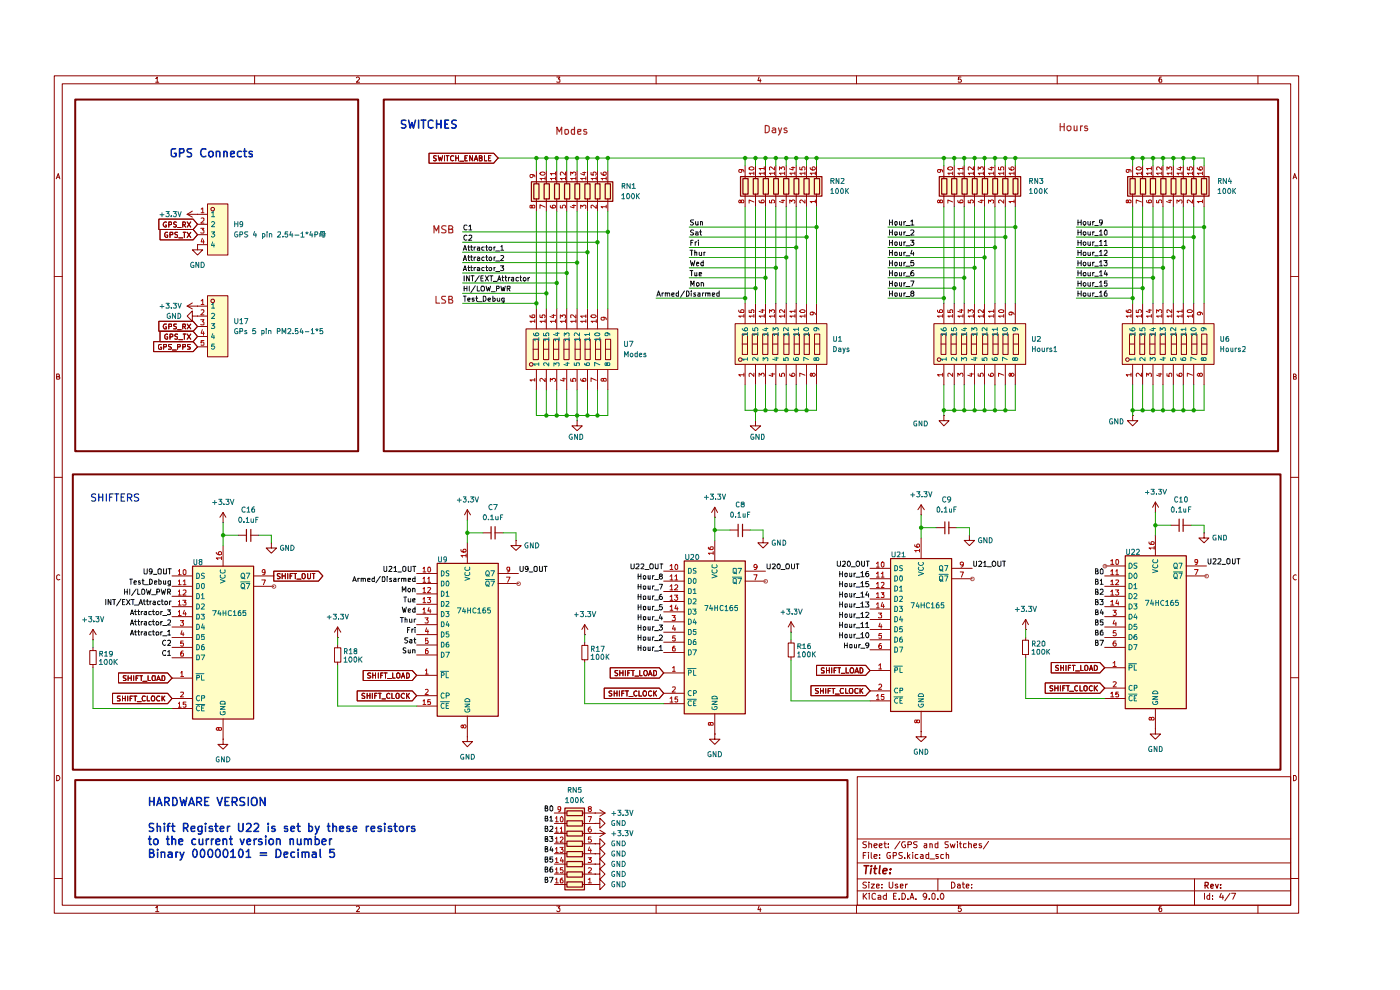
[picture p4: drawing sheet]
<svg xmlns="http://www.w3.org/2000/svg" width="297mm" height="210mm" viewBox="0 0 297 210" stroke-linecap="round" stroke-linejoin="round" font-family="sans-serif">
<g fill="none" stroke="#8e0200" stroke-width=".21">
<path d="M11.5 16.1h264v177.6h-264zM13.2 17.8h260.6v174.2h-260.6zM33 16.7l.4-.4v1.1M33 17.4h.7M54 16.1v1.7M75.6 16.5l.4-.2 .3 .3-.7 .8h.7M96.6 16.1v1.7M118.1 16.3h.7l-.4 .5 .4 .1v.5h-.7M139.2 16.1v1.7M161 16.3l-.2 .8h.7M161.3 16.8v.6M181.7 16.1v1.7"/>
<path d="M203.9 16.3h-.5l-.1 .6 .4-.1 .3 .2v.3l-.2 .1h-.5M224.3 16.1v1.7M246.4 16.3l-.4 .1-.1 .9 .1 .1h.5v-.5l-.2-.1h-.3l-.1 .2M266.9 16.1v1.7M11.9 37.9l.5-1.1 .3 1.1M12.1 37.6h.5M274.3 37.9l.4-1.1 .4 1.1M274.4 37.6h.5M11.5 58.7h1.7M273.8 58.7h1.7M12 79.9l.5-.1 .1-.2-.2-.3h-.4v1.1h.5l.2-.1-.3-.4M274.4 79.9h.3l.3-.2-.3-.4h-.3v1.1l.6-.1v-.3l-.3-.1"/>
<path d="M11.5 101.3h1.7M273.8 101.3h1.7M12.7 122l-.3-.1-.4 .3v.6l.4 .2 .3-.1M275 122a.5 .5 0 0 0-.7 .5 .5 .5 0 0 0 .7 .4M11.5 143.8h1.7M273.8 143.8h1.7M12 164.5h.4a.61 .61 0 0 1 .3 .7 .61 .61 0 0 1-.7 .4zM181.9 164.8h91.9v27.2h-91.9zM181.9 178h91.9M183.8 178.6h-.6l-.2 .1 .3 .5h.4v.5h-.7M184.3 179.1l.5-.1 .1 .8M184.3 178.6v1.2"/>
<path d="M185.4 179.4l.7-.2-.1-.2h-.5l-.1 .6a.36 .36 0 0 0 .6 .1M186.5 179.4l.6-.2v-.2h-.5l-.1 .2 .2 .6 .4-.1M187.5 179h.5M187.7 178.6v1l.3 .2M188.5 179.7v.1M188.5 179v.2M190.9 178.5l-1.1 1.6M192 178.6h-.5a.66 .66 0 0 0-.2 .8 .66 .66 0 0 0 .7 .3l.1-.5h-.2M192.6 179.2h.6l.2-.5-.2-.1h-.6v1.2M194.6 178.6h-.6l-.2 .1 .3 .5h.4v.5h-.7M196.1 179h.5v.8M196.6 179.2l-.6 .3 .2 .3 .4-.1"/>
<path d="M197.3 179.1l.4-.1 .1 .8M197.3 179v.8M199 179l-.6 .1v.6l.1 .1 .5-.1M199 178.6v1.2M201.2 178.6h-.7v.4l.7 .3-.1 .4h-.6M201.6 179l.2 .8 .3-.6 .3 .6 .2-.8M203.1 178.6h.1M203.1 179v.8M203.5 179h.5M203.7 178.6v1l.3 .2M205 179l-.6 .1v.6l.2 .1 .4-.1M205.5 179.1l.5-.1 .1 .8"/>
<path d="M205.5 178.6v1.2M206.6 179.4l.6-.2v-.2h-.5l-.1 .2 .2 .6 .4-.1M208.2 179h-.4l-.1 .2 .2 .2h.3v.3h-.5M209.7 178.5l-1.1 1.6M274.4 164.5h.4l.2 .3v.6l-.3 .2h-.3zM11.5 186.3h1.7M33 192.5h.2l.2-.3v1.2M33 193.4h.7M54 192v1.7M75.6 192.4l.4-.2 .3 .2-.7 1h.7M96.6 192v1.7M118.1 192.2h.7l-.4 .4 .4 .2v.4l-.2 .2h-.3l-.2-.2"/>
<path d="M139.2 192v1.7M161 192.2l-.2 .8h.7M161.3 192.6v.8M181.7 192v1.7M181.9 189h91.9M181.9 186.4h91.9M181.9 183h91.9M183.1 189.5v1.3M183.1 181.4h.5M183.3 190.1l.6 .7M183.7 180.8h-.6v1.3M183.8 187.2l-.5-.1-.3 .3 .1 .2 .6 .3 .1 .2a.48 .48 0 0 1-.8 .2"/>
<path d="M183.9 189.5l-.8 .7M184.2 180.8v.1M184.2 181.3v.8M184.3 187.1v.2M184.3 187.5v.9M184.4 189.5v.2M184.4 189.9v.9M184.8 187.5h.7l-.7 .9h.7M184.8 180.8v1.1l.2 .2M185.4 181.7l.7-.2-.1-.2h-.5l-.1 .1v.5l.3 .2 .3-.1M185.8 189.7l-.4-.2-.4 .3v.7l.2 .3 .6-.1M185.9 188l.6-.1v-.3l-.4-.1-.2 .2v.5l.2 .2 .4-.1"/>
<path d="M186.3 190l.4-.1 .2 .2v.7h-.6v-.5l.6-.1M186.6 181.9v.2M186.6 181.3v.1M187.1 188.3v.1M187.1 187.6v.1M188 189.5v1.3h-.5l-.1-.6 .2-.3 .4 .1M188.6 187.1v1l.3 .3h.2l.3-.3v-1M188.9 180.8h-.5a.74 .74 0 0 0 .2 1.3l.3-.1v-.5h-.3M189.5 181.5l.7-.1-.1-.6h-.6v1.3M189.6 190.1h.4M190.2 189.5h-.6v1.3h.6M190.4 187.6l-.2-.1-.3 .3 .4 .2 .2 .2-.2 .2-.4-.1"/>
<path d="M190.8 190.7v.1M191 188l.6-.1-.2-.4-.4 .1v.7h.5M191.3 189.5a.71 .71 0 0 1 .8 .4 .71 .71 0 0 1-.2 .9h-.6zM191.4 180.8h-.6l-.1 .3 .2 .3 .4 .1 .1 .4-.2 .2-.5-.1M191.9 181.9v.2M192.1 187.5v.9M192.5 187.5l-.4 .3M192.5 180.8v1.3M192.6 190.7v.1M192.7 181.6l.3 .5M193 190.8l.5-1.3 .4 1.3M193 181.3l-.5 .4"/>
<path d="M193.2 190.4h.6M193.6 180.8v.1M193.6 181.3v.8M194.3 190.7v.1M194.7 181.3h-.5l-.1 .2 .1 .5h.5M195.3 181.3h.4l.1 .8M195.8 181.5l-.6 .3 .2 .3 .4-.1M196.6 190.1l-.3 .2h-.2l-.3-.2v-.4l.3-.2h.2a.9 .9 0 0 1 0 1.3h-.3M197 181.3l-.6 .1v.5l.2 .2 .4-.1M197 180.8v1.3M197.1 190.7v.1M197.3 182.2h1"/>
<path d="M197.9 189.5l.5 .2v.8l-.2 .3h-.3l-.2-.3v-.8zM199 190.7v.1M199 186.4v2.6M199 181.3h-.5v.3l.5 .1v.3h-.5M199.6 189.6l.2-.1a.76 .76 0 0 1 .3 1.3l-.5-.1a.94 .94 0 0 1 0-1.1zM200.1 181.3h-.5v.2v.5h.5M200.7 181.4l.5-.1v.8M200.7 180.8v1.3M201.8 187.1a.65 .65 0 0 1 .8 .6 .65 .65 0 0 1-.8 .7zM203.1 187.6l.4-.1 .2 .2v.7M203.7 187.9l-.6 .1v.3h.6M203.9 192.2h-.5l-.1 .6 .4-.2 .3 .3v.2l-.3 .3-.4-.2"/>
<path d="M204.1 187.5h.5M204.3 187.1v1.1l.3 .2M205 188l.6-.1-.2-.4-.4 .2v.5l.1 .2 .4-.1M206.2 188.3v.1M206.2 187.6v.1M224.3 192v1.7M246.4 192.2a.72 .72 0 0 0-.4 1.2l.5-.2v-.4l-.5-.2-.1 .3M253.4 186.4v5.6M255.5 189.5v1.3M256.6 189.5v1.3h-.4l-.2-.6 .3-.3 .3 .1M257.2 190.7v.1M257.2 190v.1"/>
<path d="M259.1 189.5l-.4 .8h.9M259.4 189.9v.9M260.9 189.5l-1.1 1.6M261.3 189.5h.8l-.6 1.3M266.9 192v1.7M273.8 186.3h1.7"/>
</g>
<path d="M255.6 187.8l.6-.1 .1-.5h-.7v1.2M255.9 187.8l.4 .6M256.8 188l.6-.1-.1-.3-.5 .1v.6l.2 .1 .3-.1M257.8 187.6l.4 .8 .2-.8M258.9 188.3v.1M258.9 187.7h.1" fill="none" stroke="#8e0200" stroke-width=".25"/>
<path d="M183.3 183.6h1M183.8 183.6l-.2 1.7M184.8 184.2l-.1 1.1M184.9 183.6l-.1 .2M185.3 184.2h.7M185.7 183.6l-.2 1.5 .3 .2M186.7 183.6l-.2 1.5 .2 .2M187.4 184.7h.7v-.4l-.5-.1-.2 .3v.7h.6M188.8 185.2v.1M189 184.3l-.1 .2-.1-.1 .2-.1-.1 .2" fill="none" stroke="#8e0200" stroke-width=".34"/>
<g fill="#fffdc5">
<path d="M156 68.7h19.4v8.6h-19.4z"/>
<path d="M157.5 70.9h1.1v4.3h-1.1z"/>
<path d="M159.6 70.9h1.1v4.3h-1.1z"/>
<path d="M161.8 70.9h1.1v4.3h-1.1z"/>
<path d="M163.9 70.9h1.1v4.3h-1.1z"/>
<path d="M166.3 70.9h1.1v4.3h-1.1z"/>
<path d="M168.5 70.9h1.1v4.3h-1.1z"/>
<path d="M170.6 70.9h1.1v4.3h-1.1z"/>
<path d="M172.8 70.9h1.1v4.3h-1.1z"/>
<path d="M198.1 68.7h19.5v8.6h-19.5z"/>
<path d="M199.6 70.9h1.1v4.3h-1.1z"/>
<path d="M201.8 70.9h1.1v4.3h-1.1z"/>
<path d="M204 70.9h1.1v4.3h-1.1z"/>
<path d="M206.1 70.9h1.1v4.3h-1.1z"/>
<path d="M208.4 70.9h1.1v4.3h-1.1z"/>
<path d="M210.6 70.9h1.1v4.3h-1.1z"/>
<path d="M212.8 70.9h1.1v4.3h-1.1z"/>
<path d="M215 70.9h1.1v4.3h-1.1z"/>
<path d="M238.1 68.7h19.5v8.6h-19.5z"/>
<path d="M239.6 70.9h1.1v4.3h-1.1z"/>
<path d="M241.8 70.9h1v4.3h-1z"/>
<path d="M243.9 70.9h1.1v4.3h-1.1z"/>
<path d="M246.1 70.9h1.1v4.3h-1.1z"/>
<path d="M248.5 70.9h1.1v4.3h-1.1z"/>
<path d="M250.6 70.9h1.1v4.3h-1.1z"/>
<path d="M252.8 70.9h1.1v4.3h-1.1z"/>
<path d="M254.9 70.9h1.1v4.3h-1.1z"/>
<path d="M239.2 37.4h17.3v4.2h-17.3z"/>
<path d="M199.2 37.4h17.3v4.2h-17.3z"/>
<path d="M188.9 118.4h12.9v32.5h-12.9z"/>
<path d="M238.7 117.9h12.9v32.4h-12.9z"/>
<path d="M112.7 38.5h17.3v4.2h-17.3z"/>
<path d="M157.1 37.4h17.2v4.2h-17.2z"/>
<path d="M92.7 119.5h13v32.4h-13z"/>
<path d="M145.1 119h13v32.4h-13z"/>
<path d="M119.8 171.4h4.1v17.3h-4.1z"/>
<path d="M40.8 120.1h13v32.4h-13z"/>
<path d="M44 62.7h4.3v13h-4.3z"/>
<path d="M44 43.3h4.3v10.8h-4.3z"/>
<path d="M111.6 69.8h19.5v8.6h-19.5z"/>
<path d="M113.1 72h1.1v4.3h-1.1z"/>
<path d="M115.3 72h1.1v4.3h-1.1z"/>
<path d="M117.4 72h1.1v4.3h-1.1z"/>
<path d="M119.6 72h1.1v4.3h-1.1z"/>
<path d="M122 72h1.1v4.3h-1.1z"/>
<path d="M124.1 72h1.1v4.3h-1.1z"/>
<path d="M126.3 72h1.1v4.3h-1.1z"/>
<path d="M128.4 72h1.1v4.3h-1.1z"/>
</g>
<g fill="none" stroke="#8e0200" stroke-width=".21">
<path d="M91 32.5h13.7l1 1-1 1.1h-13.7zM92.5 33.1l-.3-.1-.3 .3 .1 .2 .5 .2v.3h-.6M93 33l.2 1.1 .2-.7 .2 .7 .3-1.1M94.3 33v1.1M94.7 33h.5M94.9 33v1.1M96.3 33.1l-.4-.1-.3 .3v.6l.3 .2 .4-.1M96.7 33v1.1M96.7 33.5h.6M97.3 33v1.1M97.5 34.2h.9M98.6 33.5h.4"/>
<path d="M99.1 33h-.5v1.1h.5M100.2 33v1.1l-.6-1.1v1.1M100.6 34.1l.4-1.1 .3 1.1M100.8 33.8h.5M101.7 33.5h.5v-.4l-.5-.1v1.1h.4l.2-.1v-.3l-.3-.2M102.8 33v1.1h.5M103.6 33.5h.4M104.1 33h-.5v1.1h.5M113.8 36.2v2.7M115.9 36.2v2.7M118.1 36.2v2.7M120.2 36.2v2.7"/>
<path d="M122.4 36.2v2.7M124.6 36.2v2.7M126.7 36.2v2.7M128.9 36.2v2.7M158.1 35.1v2.7M160.3 35.1v2.7M162.4 35.1v2.7M164.6 35.1v2.7M166.8 35.1v2.7M168.9 35.1v2.7M171.1 35.1v2.7M173.2 35.1v2.7"/>
<path d="M200.2 35.1v2.7M202.4 35.1v2.7M204.6 35.1v2.7M206.8 35.1v2.7M208.9 35.1v2.7M211.1 35.1v2.7M213.3 35.1v2.7M215.4 35.1v2.7M240.3 35.1v2.7M242.4 35.1v2.7M244.6 35.1v2.7M246.7 35.1v2.7"/>
<path d="M248.9 35.1v2.7M251 35.1v2.7M253.2 35.1v2.7M255.4 35.1v2.7M33.7 46.5h7.3l.9 1.1-.9 1.1h-7.3zM33.9 48.7h7.1l.9 1.1-.9 1.1h-7.1zM35.3 47.2a.5 .5 0 0 0-.7 .4 .5 .5 0 0 0 .7 .5v-.4h-.2M35.6 49.3h-.5l-.1 .2v.6l.3 .3 .3-.1v-.4h-.2M35.8 47.7l.6-.1v-.4l-.6-.1v1.1M36.1 49.8h.5l.1-.4-.6-.1v1.1M37.4 47.2l-.4-.1-.2 .2 .1 .3 .5 .1v.4h-.6M37.7 49.3h-.5l-.1 .1 .2 .4 .4 .2v.2l-.2 .2-.4-.1"/>
<path d="M37.7 48.3h.7M37.9 50.5h.9M38.8 47.7l.5-.1v-.4l-.5-.1v1.1M38.9 49.3h.6M39 47.7l.4 .5M39.1 49.3v1.1M39.7 47.1l.8 1.1M39.7 49.3l.8 1.1M39.7 45.5l1.1 .6M39.7 45.5h4.3M40.5 47.1l-.8 1.1M40.5 49.3l-.8 1.1"/>
<path d="M40.8 44.8l-1.1 .7M41.9 45.5h.1M41.9 51.9v1.1h1.1l-1.1 1.1-1.1-1.1h1.1M41.9 51.9h.1M41.9 47.6h2.1M41.9 49.8h2.1M41.9 51.9h2.1M44 43.3h4.3v10.8h-4.3zM113.8 42.2v2.7M115.9 42.2v2.7M118.1 42.2v2.7M120.2 42.2v2.7"/>
<path d="M122.4 42.2v2.7M124.6 42.2v2.7M126.7 42.2v2.7M128.9 42.2v2.7M158.1 41.1v2.8M160.3 41.1v2.8M162.4 41.1v2.8M164.6 41.1v2.8M166.8 41.1v2.8M168.9 41.1v2.8M171.1 41.1v2.8M173.2 41.1v2.8"/>
<path d="M200.2 41.1v2.8M202.4 41.1v2.8M204.6 41.1v2.8M206.8 41.1v2.8M208.9 41.1v2.8M211.1 41.1v2.8M213.3 41.1v2.8M215.4 41.1v2.8M240.3 41.1v2.8M242.4 41.1v2.8M244.6 41.1v2.8M246.7 41.1v2.8"/>
<path d="M248.9 41.1v2.8M251 41.1v2.8M253.2 41.1v2.8M255.4 41.1v2.8M32.6 72.5h8.4l.9 1.1-.9 1h-8.4zM33.7 68.2h7.3l.9 1.1-.9 1h-7.3zM33.9 70.3h7.1l.9 1.1-.9 1.1h-7.1zM34.2 73.1h-.4l-.2 .2v.5l.2 .3 .5-.1v-.3h-.3M34.7 73.6h.5l.1-.5h-.6v1M35.3 68.7h-.4l-.3 .5 .3 .6h.4v-.5h-.2M35.6 70.9h-.3l-.3 .2v.6l.3 .3 .3-.1v-.4h-.2M35.8 69.3h.5l.1-.5-.6-.1v1.1"/>
<path d="M36.1 71.5l.6-.1v-.5h-.6v1.1M36.4 73.1h-.6v.4l.3 .1 .3 .3-.2 .2h-.5M36.6 74.2h.8M37.4 68.7h-.5l-.1 .2 .2 .4 .4 .1v.3l-.6 .1M37.7 70.9h-.4l-.2 .2 .1 .3 .5 .1v.4h-.6M37.7 73.6h.5v-.5h-.5v1M37.7 69.9h.7M37.9 72h.9M38.8 69.3h.5v-.6h-.5v1.1M38.8 73.6h.5v-.5h-.5v1M38.9 70.9h.6M39 69.3l.4 .5"/>
<path d="M39.1 70.9v1.1M39.7 64.9h4.3M39.7 64.9l1.1 .6M39.7 70.9l.8 1.1M39.7 68.7l.8 1.1M40.4 73.1h-.5v.4a.42 .42 0 0 1 .4 .6h-.5M40.5 70.9l-.8 1.1M40.5 68.7l-.8 1.1M40.8 67.1v-1.1l-1.1 1.1 1.1 1.1v-1.1h1.1M40.8 64.3l-1.1 .6M41.9 64.9h.1M41.9 67.1h.1"/>
<path d="M41.9 67.1h2.1M41.9 69.3h2.1M41.9 71.4h2.1M41.9 73.6h2.1M44 62.7h4.3v13h-4.3zM111.6 69.8h19.5v8.6h-19.5zM113.1 72h1.1v4.3h-1.1zM113.1 74.1h1.1M113.8 65.4v4.4M113.8 78.4v4.3M115.3 72h1.1v4.3h-1.1zM115.3 74.1h1.1"/>
<path d="M115.9 65.4v4.4M115.9 78.4v4.3M117.4 72h1.1v4.3h-1.1zM117.4 74.1h1.1M118.1 65.4v4.4M118.1 78.4v4.3M119.6 72h1.1v4.3h-1.1zM119.6 74.1h1.1M120.2 65.4v4.4M120.2 78.4v4.3M122 72h1.1v4.3h-1.1zM122 74.1h1.1"/>
<path d="M122.4 65.4v4.4M122.4 78.4v4.3M124.1 72h1.1v4.3h-1.1zM124.1 74.1h1.1M124.6 65.4v4.4M124.6 78.4v4.3M126.3 72h1.1v4.3h-1.1zM126.3 74.1h1.1M126.7 65.4v4.4M126.7 78.4v4.3M128.4 72h1.1v4.3h-1.1zM128.4 74.1h1.1"/>
<path d="M128.9 65.4v4.4M128.9 78.4v4.3M156 68.7h19.4v8.6h-19.4zM157.5 70.9h1.1v4.3h-1.1zM157.5 73h1.1M158.1 64.3v4.4M158.1 77.3v4.3M159.6 70.9h1.1v4.3h-1.1zM159.6 73h1.1M160.3 64.3v4.4M160.3 77.3v4.3M161.8 70.9h1.1v4.3h-1.1z"/>
<path d="M161.8 73h1.1M162.4 64.3v4.4M162.4 77.3v4.3M163.9 70.9h1.1v4.3h-1.1zM163.9 73h1.1M164.6 64.3v4.4M164.6 77.3v4.3M166.3 70.9h1.1v4.3h-1.1zM166.3 73h1.1M166.8 64.3v4.4M166.8 77.3v4.3M168.5 70.9h1.1v4.3h-1.1z"/>
<path d="M168.5 73h1.1M168.9 64.3v4.4M168.9 77.3v4.3M170.6 70.9h1.1v4.3h-1.1zM170.6 73h1.1M171.1 64.3v4.4M171.1 77.3v4.3M172.8 70.9h1.1v4.3h-1.1zM172.8 73h1.1M173.2 64.3v4.4M173.2 77.3v4.3M198.1 68.7h19.5v8.6h-19.5z"/>
<path d="M199.6 70.9h1.1v4.3h-1.1zM199.6 73h1.1M200.2 64.3v4.4M200.2 77.3v4.3M201.8 70.9h1.1v4.3h-1.1zM201.8 73h1.1M202.4 64.3v4.4M202.4 77.3v4.3M204 70.9h1.1v4.3h-1.1zM204 73h1.1M204.6 64.3v4.4M204.6 77.3v4.3"/>
<path d="M206.1 70.9h1.1v4.3h-1.1zM206.1 73h1.1M206.8 64.3v4.4M206.8 77.3v4.3M208.4 70.9h1.1v4.3h-1.1zM208.4 73h1.1M208.9 64.3v4.4M208.9 77.3v4.3M210.6 70.9h1.1v4.3h-1.1zM210.6 73h1.1M211.1 64.3v4.4M211.1 77.3v4.3"/>
<path d="M212.8 70.9h1.1v4.3h-1.1zM212.8 73h1.1M213.3 64.3v4.4M213.3 77.3v4.3M215 70.9h1.1v4.3h-1.1zM215 73h1.1M215.4 64.3v4.4M215.4 77.3v4.3M238.1 68.7h19.5v8.6h-19.5zM239.6 70.9h1.1v4.3h-1.1zM239.6 73h1.1M240.3 64.3v4.4"/>
<path d="M240.3 77.3v4.3M241.8 70.9h1v4.3h-1zM241.8 73h1M242.4 64.3v4.4M242.4 77.3v4.3M243.9 70.9h1.1v4.3h-1.1zM243.9 73h1.1M244.6 64.3v4.4M244.6 77.3v4.3M246.1 70.9h1.1v4.3h-1.1zM246.1 73h1.1M246.7 64.3v4.4"/>
<path d="M246.7 77.3v4.3M248.5 70.9h1.1v4.3h-1.1zM248.5 73h1.1M248.9 64.3v4.4M248.9 77.3v4.3M250.6 70.9h1.1v4.3h-1.1zM250.6 73h1.1M251 64.3v4.4M251 77.3v4.3M252.8 70.9h1.1v4.3h-1.1zM252.8 73h1.1M253.2 64.3v4.4"/>
<path d="M253.2 77.3v4.3M254.9 70.9h1.1v4.3h-1.1zM254.9 73h1.1M255.4 64.3v4.4M255.4 77.3v4.3M122.4 89.2v1.1h1.1l-1.1 1.1-1.1-1.1h1.1M122.4 89.2h.1M160.3 89.2v1.1h1.1l-1.1 1.1-1.1-1.1h1.1M160.3 89.2h.1M200.2 88.1v1.1h1.1l-1.1 1.1-1-1.1h1M200.2 88.1h.1M240.3 88.1v1.1h1.1l-1.1 1.1-1.1-1.1h1.1"/>
<path d="M240.3 88.1h.1M47.3 110.8h.1M47.3 108.7v2.1M47.3 115.7v4.4M47.3 108.7l-.7 1M47.3 108.7l.6 1M50.5 113.5h1.7M53.2 113.5h1.7M57.6 115.1v1.1h1.1l-1.1 1.1-1.1-1.1h1.1M57.6 115.1h.1M99.1 110.3h.1M99.1 108.1v2.2"/>
<path d="M99.1 115.1v4.4M99.1 108.1l-.6 1.1M99.1 108.1l.7 1.1M102.4 113h1.7M105 113h1.8M109.5 114.6v1.1h1.1l-1.1 1.1-1.1-1.1h1.1M109.5 114.6h.1M151.6 109.7h.1M151.6 107.6v2.1M151.6 114.6v4.4M151.6 107.6l-.6 1.1M151.6 107.6l.6 1.1"/>
<path d="M154.9 112.4h1.6M157.5 112.4h1.7M161.9 114.1v1h1.1l-1.1 1.1-1.1-1.1h1.1M161.9 114.1h.1M195.4 109.2h.1M195.4 107.1v2.1M195.4 114.1v4.3M195.4 107.1l-.7 1M195.4 107.1l.7 1M198.6 111.9h1.8M201.2 111.9h1.7M205.7 113.5v1.1h1.1l-1.1 1.1-1.1-1.1h1.1"/>
<path d="M205.7 113.5h.1M245.1 108.7h.1M245.1 106.5v2.2M245.1 113.5v4.4M245.1 106.5l-.6 1.1M245.1 106.5l.7 1.1M248.4 111.4h1.7M250.9 111.4h1.8M255.4 113v1.1h1.1l-1.1 1-1.1-1h1.1M255.4 113h.1M19 138h1.4v3h-1.4zM19.7 135.7h.1"/>
<path d="M19.7 133.5v2.2M19.7 137.3v.7M19.7 133.5l-.7 1.1M19.7 133.5l.7 1.1M36.5 122.2h4.3M36.5 124.4h4.3M36.5 126.5h4.3M36.5 128.7h4.3M36.5 130.8h4.3M36.5 133h4.3M36.5 135.2h4.3M36.5 137.3h4.3"/>
<path d="M36.5 139.5h4.3M53.8 122.2h4.3M53.8 124.4h4.3M58.1 121.2h9.5l.9 1-.9 1.1h-9.5zM59.4 121.7h-.6v.4l.6 .3-.2 .4-.4-.1M59.9 122.2h.6M59.9 121.7v1.1M60.5 121.7v1.1M61 121.7v1.1M61.5 122.2h.4M62.1 121.7h-.6v1.1M62.3 121.7h.6"/>
<path d="M62.7 121.7v1.1M63 122.8h.8M64.1 121.8l.4-.1a.59 .59 0 0 1 .3 .6 .59 .59 0 0 1-.5 .5l-.2-.2zM65.3 121.7v1l.1 .1 .5-.2v-.9M66.2 121.7h.6M66.5 121.7v1.1M70.9 137.4h1.4v3.1h-1.4zM71.6 135.2h.1M71.6 133l-.7 1.1M71.6 133l.7 1.1M71.6 133v2.2M71.6 136.8v.6"/>
<path d="M88.4 121.7h4.3M88.4 123.8h4.3M88.4 126h4.3M88.4 128.2h4.3M88.4 130.3h4.3M88.4 132.5h4.3M88.4 134.6h4.3M88.4 136.8h4.3M88.4 138.9h4.3M105.7 121.7h4.3M105.7 123.8h4.3M123.4 136.9h1.3v3.1h-1.3z"/>
<path d="M124 134.6h.1M124 132.5l-.6 1M124 132.5l.7 1M124 132.5v2.1M124 136.2v.7M124 140v.5M140.8 121.2h4.3M140.8 123.3h4.3M140.8 125.5h4.3M140.8 127.6h4.3M140.8 129.8h4.3M140.8 131.9h4.3"/>
<path d="M140.8 134.1h4.3M140.8 136.2h4.3M140.8 138.4h4.3M158.1 121.2h4.3M158.1 123.3h4.3M167.2 136.4h1.3v3h-1.3zM167.8 134.1h.1M167.8 131.9l-.6 1.1M167.8 131.9l.7 1.1M167.8 131.9v2.2M167.8 135.7v.7M167.8 139.4v.6"/>
<path d="M184.6 120.6h4.3M184.6 122.8h4.3M184.6 124.9h4.3M184.6 127.1h4.3M184.6 129.2h4.3M184.6 131.4h4.3M184.6 133.5h4.3M184.6 135.7h4.3M184.6 137.8h4.3M201.8 120.6h4.4M201.8 122.8h4.4M216.9 135.8h1.3v3.1h-1.3z"/>
<path d="M217.6 133.5h.1M217.6 131.4l-.7 1.1M217.6 131.4l.6 1.1M217.6 131.4v2.1M217.6 135.2v.6M217.6 138.9v.6M234.4 120.1h4.3M234.4 122.2h4.3M234.4 124.4h4.3M234.4 126.5h4.3M234.4 128.7h4.3M234.4 130.8h4.3"/>
<path d="M234.4 133h4.3M234.4 135.2h4.3M234.4 137.3h4.3M251.6 120.1h4.3M251.6 122.2h4.3M19.7 141v.6M23.9 147.1h11.7l.9 1.1-.9 1.1h-11.7zM25.1 142.7h10.5l.9 1.1-.9 1.1h-10.5zM25.5 147.7h-.5l-.1 .1 .2 .4 .4 .1v.3l-.6 .1M26 148.2h.6M26 147.7v1M26.6 147.7v1"/>
<path d="M26.8 143.3h-.6v.5a.42 .42 0 0 1 .5 .6h-.5M27.1 147.7v1M27.2 143.3v1.1M27.2 143.8h.7M27.6 148.2h.3M27.9 143.3v1.1M28.1 147.7h-.5v1M28.4 147.7h.6M28.4 143.3v1.1M28.7 147.7v1M28.9 143.8h.3M29.1 148.8h.9"/>
<path d="M29.4 143.3h-.5v1.1M29.6 143.3h.6M30 143.3v1.1M30.3 144.5h.9M30.8 147.7h-.5l-.2 .4 .2 .6 .5-.1M31.2 147.7v1h.5M31.4 143.3v1.1h.5M32.3 147.7h.4a.78 .78 0 0 1 0 1h-.4a.78 .78 0 0 1 0-1zM32.3 143.4h.6l-.1 1-.5-.1zM33.3 144.4l.3-1.1 .4 1.1M33.4 144.1h.5M33.9 147.7h-.5l-.2 .4 .2 .6 .5-.1"/>
<path d="M34.4 143.3h.4l.2 .3v.5l-.2 .3h-.4zM34.4 147.7v1M34.5 148.1l.5 .6M35 147.7l-.6 .5M36.5 148.2h4.3M36.5 143.8h4.3M36.5 150.3h4.3M47.3 156.8v1.1h1l-1 1-1.1-1h1.1M47.3 156.8h.1M47.3 152.5v4.3M71.6 140.5v.6M75.8 146.6h11.7l.9 1-.9 1.1h-11.7z"/>
<path d="M77 142.2h10.5l.9 1.1-.9 1.1h-10.5zM77.4 147.1h-.4l-.2 .1 .1 .4 .5 .1v.4h-.6M77.9 147.6h.6M77.9 147.1v1.1M78.5 147.1v1.1M78.7 142.8l-.5-.1-.2 .3 .7 .5v.2l-.3 .1h-.4M79 147.1v1.1M79.1 143.3h.6M79.1 142.7v1.1M79.5 147.6h.3M79.7 142.7v1.1M80 147.1h-.5v1.1"/>
<path d="M80.3 147.1h.6M80.3 142.7v1.1M80.6 147.1v1.1M80.8 143.3h.3M81 148.2h.8M81.3 142.7h-.5v1.1M81.5 142.7h.6M81.8 142.7v1.1M82.2 143.9h.9M82.7 147.2l-.3-.1-.4 .2v.6l.4 .3 .3-.1M83.1 147.1v1.1h.5M83.3 142.7v1.1h.5"/>
<path d="M84.2 142.9l.2-.2 .4 .2v.8l-.2 .1-.4-.1zM84.2 147.1l.5 .1v.8l-.5 .2a.67 .67 0 0 1 0-1.1zM85.2 143.8l.3-1.1 .3 1.1M85.3 143.5h.5M85.8 147.2v-.1a.5 .5 0 0 0-.7 .5 .5 .5 0 0 0 .7 .5M86.3 142.7a.55 .55 0 0 1 .6 .6 .55 .55 0 0 1-.6 .5zM86.3 147.1v1.1M86.4 147.6l.5 .6M86.9 147.1l-.6 .6M88.4 143.3h4.3M88.4 147.6h4.3M88.4 149.8h4.3"/>
<path d="M99.1 156.3v1h1.1l-1.1 1.1-1-1.1h1M99.1 156.3h.1M99.1 151.9v4.4M128.2 146h11.7l.9 1.1-.9 1.1h-11.7zM129.5 141.6h10.4l.9 1.1-.9 1.1h-10.4zM129.8 146.6h-.3l-.3 .1 .1 .3 .5 .2-.2 .5-.4-.1M130.3 146.6v1.1M130.3 147.1h.6M130.9 146.6v1.1M131.1 142.2l-.6 .1v.4l.6 .3-.2 .3h-.4M131.4 146.6v1.1M131.5 142.2v1.1"/>
<path d="M131.5 142.7h.7M131.9 147.1h.4M132.2 142.2v1.1M132.4 146.6h-.5v1.1M132.7 146.6h.6M132.7 142.2v1.1M133 146.6v1.1M133.2 142.7h.3M133.4 147.7h.9M133.7 142.2h-.5v1.1M133.9 142.2h.6M134.3 142.2v1.1"/>
<path d="M134.7 143.4h.8M135.1 146.6a.52 .52 0 0 0-.7 .4 .52 .52 0 0 0 .6 .7l.1-.2M135.5 146.6v1.1h.6M135.7 142.2v1.1h.5M136.6 146.6h.3a.6 .6 0 0 1 .3 .6 .6 .6 0 0 1-.6 .5 .7 .7 0 0 1 0-1.1zM136.7 142.2h.5a.78 .78 0 0 1-.1 1.1h-.3a.78 .78 0 0 1-.1-1.1zM137.6 143.3l.3-1.1 .4 1.1M137.7 143h.6M138.3 146.6h-.4l-.3 .2v.6l.3 .3 .4-.2M138.7 142.2h.4l.2 .3v.6l-.4 .2h-.2zM138.7 146.6v1.1M138.9 147l.4 .7"/>
<path d="M139.3 146.6l-.6 .5M140.8 147.1h4.3M140.8 142.7h4.3M140.8 149.3h4.3M151.6 155.7v1.1h1.1l-1.1 1.1-1.1-1.1h1.1M151.6 155.7h.1M151.6 151.4v4.3M172 145.5h11.6l1 1.1-1 1h-11.6zM173.2 141.1h10.4l1 1.1-1 1.1h-10.4zM173.6 146h-.5a.44 .44 0 0 0 0 .5 .44 .44 0 0 0 .5 .1v.3l-.1 .2h-.5M174.1 146v1.1M174.1 146.6h.6"/>
<path d="M174.7 146v1.1M174.8 141.7l-.4-.1-.2 .2 .2 .4 .4 .1v.4h-.6M175.2 146v1.1M175.3 141.6v1.1M175.3 142.2h.6M175.7 146.6h.4M175.9 141.6v1.1M176.3 146h-.6v1.1M176.4 141.6v1.1M176.5 146h.6M176.8 146v1.1M177 142.2h.3"/>
<path d="M177.2 147.2h.9M177.5 141.6h-.5v1.1M177.7 141.6h.6M178.1 141.6v1.1M178.5 142.8h.7M178.9 146.1l-.4-.1-.3 .5 .1 .5h.6M179.4 146v1.1h.5M179.5 141.6v1.1h.6M180.3 146.1h.5l.1 .6-.1 .4-.5-.1zM180.6 141.6h.2a.78 .78 0 0 1 .1 1.1h-.4a.78 .78 0 0 1 .1-1.1zM181.4 142.7l.4-1.1 .3 1.1M181.5 142.5h.5"/>
<path d="M182 146.1l-.5-.1-.1 .3v.5l.1 .3 .5-.1M182.5 141.6l.4 .1 .1 .3v.5l-.1 .2h-.4zM182.5 146v1.1M182.6 146.5l.4 .6M183 146l-.5 .6M184.6 142.2h4.3M184.6 146.6h4.3M184.6 148.7h4.3M195.4 155.2v1.1h1.1l-1.1 1-1.1-1h1.1M195.4 155.2h.1M195.4 150.9v4.3M221.7 144.9h11.6l1.1 1.1-1.1 1.1h-11.6z"/>
<path d="M223 140.5h10.3l1.1 1.1-1.1 1.1h-10.3zM223.3 145.5h-.5v.4l.5 .3-.2 .4-.3-.1M223.8 146h.6M223.8 145.5v1.1M224.4 145.5v1.1M224.5 141.2l-.3-.1-.3 .3 .1 .2 .5 .2v.4h-.6M225 145.5v1.1M225 141.6h.6M225 141.1v1.1M225.5 146h.3M225.6 141.1v1.1M226 145.5h-.5v1.1"/>
<path d="M226.1 141.1v1.1M226.2 145.5h.6M226.6 145.5v1.1M226.6 141.6h.5M226.9 146.6h.8M227.2 141.1h-.6v1.1M227.5 141.1h.6M227.7 141.1v1.1M228.2 142.3h.8M228.6 145.5h-.3l-.3 .2v.6l.3 .3 .3-.1M229.1 145.5v1.1h.5M229.3 141.1v1.1h.5"/>
<path d="M230 145.6l.2-.1 .4 .1v.8l-.2 .2-.4-.2zM230.1 141.3l.4-.2 .3 .4v.4l-.3 .3-.4-.1zM231.1 142.2l.4-1.1 .3 1.1M231.2 141.9h.5M231.7 145.5a.5 .5 0 0 0-.6 .5 .5 .5 0 0 0 .6 .5M232.2 141.1l.5 .2 .1 .3-.1 .5-.3 .1h-.2zM232.2 145.5v1.1M232.3 146l.5 .6M232.8 145.5l-.6 .5M234.4 141.6h4.3M234.4 146h4.3M234.4 148.2h4.3"/>
<path d="M245.1 154.6v1.1h1.1l-1.1 1.1-1.1-1.1h1.1M245.1 154.6h.1M245.1 150.3v4.3M117.6 179h2.6M117.6 176.8h2.6M117.6 174.7h2.6M117.6 172.5h2.6M123.5 179h2.7M123.5 176.8h4.9M123.5 174.7h2.7M123.5 172.5h4.9M126.2 179h1.1v-1.1l1.1 1.1-1.1 1v-1"/>
<path d="M126.2 179h.1M126.2 176.8h.1M126.2 172.5h.1M126.2 174.7h1.1v-1.1l1.1 1.1-1.1 1v-1M126.2 174.7h.1M127.3 176.1l1.1 .7M127.3 171.8l1.1 .7M128.4 176.8l-1.1 .7M128.4 172.5l-1.1 .6M117.6 187.6h2.6M117.6 185.4h2.6M117.6 183.3h2.6"/>
<path d="M117.6 181.1h2.6M123.5 187.6h2.7M123.5 185.4h2.7M123.5 183.3h2.7M123.5 181.1h2.7M126.2 185.4h1.1v-1.1l1.1 1.1-1.1 1.1v-1.1M126.2 185.4h.1M126.2 183.3h1.1v-1.1l1.1 1.1-1.1 1v-1M126.2 183.3h.1M126.2 187.6h1.1v-1.1l1.1 1.1-1.1 1.1v-1.1M126.2 187.6h.1M126.2 181.1h1.1v-1.1l1.1 1.1-1.1 1.1v-1.1"/>
<path d="M126.2 181.1h.1"/>
<circle cx="45.1" cy="44.4" r=".38"/>
<circle cx="45.1" cy="63.8" r=".38"/>
<circle cx="112.7" cy="77.3" r=".38"/>
<circle cx="157.1" cy="76.3" r=".38"/>
<circle cx="199.2" cy="76.3" r=".38"/>
<circle cx="239.2" cy="76.3" r=".38"/>
</g>
<g fill="none" stroke="#0c0c0c" stroke-width=".21">
<path d="M98.3 53.1l.3-1 .4 1M98.3 55.3l.3-1.1 .4 1.1M98.3 57.4l.3-1 .4 1M98.4 52.8h.5M98.4 54.9h.5M98.4 57.1h.5M98.5 58.5v1.1M99.1 47.8l-.1-.1a.55 .55 0 0 0-.6 .4 .55 .55 0 0 0 .2 .7l.5-.1M99.1 50a.5 .5 0 0 0-.7 .4 .5 .5 0 0 0 .7 .5M99.2 52.4h.4M99.2 54.5h.4M99.2 56.7h.4"/>
<path d="M99.4 52.1v1h.2M99.4 54.2v1l.2 .1M99.4 56.4v1h.2M99.5 48l.3-.3v1.1M99.5 50h.6v.4l-.7 .6h.7M99.5 48.8h.6M99.6 58.5v1.1l-.6-1.1v1.1M99.8 52.4h.4M99.8 54.5h.4M99.8 56.7h.4M99.9 58.5h.7M100 52.1v.9l.2 .1"/>
<path d="M100 54.2v.9l.2 .2M100 56.4v.9l.2 .1M100.2 58.5v1.1M100.6 52.4v.7M100.6 54.5v.8M100.6 56.7v.7M100.9 52.4l-.3 .2M100.9 54.5l-.3 .3M100.9 56.7l-.3 .2M101.3 52.4h.4l.1 .2v.5h-.5v-.4h.5M101.3 54.6l.3-.1 .2 .2v.6M101.3 56.8l.3-.1 .2 .2v.5h-.5v-.3l.5-.1"/>
<path d="M101.7 58.5l-.9 1.4M101.8 54.8l-.5 .1v.4l.5-.1M102 59h.4M102.5 58.5h-.5v1.1h.5M102.7 52.4h-.4l-.1 .2 .1 .5h.4M102.7 54.6l-.3-.1-.2 .3 .1 .4h.4M102.7 56.8l-.3-.1-.2 .2 .1 .5h.4M103 58.5l.6 1.1M103 52.4h.5M103 54.5h.5M103 56.7h.5M103.2 52.1v1h.3"/>
<path d="M103.2 54.2v1l.3 .1M103.2 56.4v1h.3M103.6 58.5l-.6 1.1M103.7 52.6l.2-.2h.3v.7h-.3l-.2-.2zM103.7 54.8l.3-.3 .2 .1 .1 .4-.2 .3-.3-.1zM103.8 56.8l.3-.1 .2 .2-.1 .5h-.3l-.2-.2zM103.9 58.5h.7M104.2 58.5v1.1M104.6 59.7h.8M104.8 52.4v.7M104.8 54.5v.8M104.8 56.7v.7"/>
<path d="M105.1 52.4l-.3 .2M105.1 54.5l-.3 .3M105.1 56.7l-.3 .2M105.2 53.3h.8M105.2 55.4h.8M105.2 57.6h.8M105.6 59.6l.3-1.1 .4 1.1M105.7 59.3h.5M106.2 56.4h.6l-.3 .4h.3v.2v.4l-.6-.1M106.3 52.3l.2-.2v1M106.3 54.3l.3-.1 .2 .3-.6 .8h.6M106.3 53.1h.5"/>
<path d="M106.5 58.8h.3M106.6 58.5v.9l.2 .2M107.1 58.8h.4M107.3 58.5v1l.2 .1M107.9 58.8v.8M108.2 58.8l-.3 .3M108.5 58.9h.5v.7M109 59.1l-.5 .2 .1 .3 .4-.1M110 58.9l-.4-.1-.1 .2v.5h.5M110.3 58.8h.4M110.4 58.5v.9l.3 .2M111.1 58.9h.4v.6l-.3 .1-.2-.2z"/>
<path d="M112 58.8v.8M112.3 58.8l-.3 .3M146.4 53.1h.6M146.4 57.4h.6M146.5 55.3l.2 1.1 .2-.8 .2 .8 .3-1.1M146.6 51.5h.3M146.7 53.1v1.1M146.7 57.4v1.1M147.1 51h-.5v1.1M147.1 46.6h-.5l-.1 .2 .1 .3 .5 .3-.2 .3h-.4M147.1 48.8h-.4l-.2 .2 .1 .3 .5 .1v.3l-.2 .2-.4-.1M147.4 57.8v.7l.4-.1"/>
<path d="M147.4 53.6l.4-.1v.7M147.4 53.1v1.1M147.5 51.3v.8M147.6 47v.6l.1 .1 .4-.1M147.6 49.2l.5 .1v.6M147.7 56l.5-.1-.1-.3-.4 .2v.4l.2 .2 .3-.1M147.8 51.3l-.3 .2M147.8 57.8v.7M148.1 49.4l-.5 .1 .1 .4 .4-.1M148.1 47v.7M148.2 51v.1M148.2 51.3v.8"/>
<path d="M148.3 58.2l.5-.1v-.3h-.5v.7h.5M148.3 53.5l.1 .7 .4-.1M148.4 49.2h.4M148.6 47.1h.4v.6M148.6 48.8v1l.2 .1M148.6 47v.7M148.8 59.9v.8M148.8 53.5v.7M149.2 55.7l-.4-.1-.1 .3 .1 .5 .4-.1M149.2 55.3v1.1M149.3 53.5v.7M149.6 53.5l-.3 .2"/>
<path d="M188.7 46.6v1.1M188.7 48.8v1.1M188.7 51v1.1M188.7 53.1v1.1M188.7 55.3v1.1M188.7 57.4v1.1M188.7 59.6v1.1M188.7 49.3h.6M188.7 57.9h.6M188.7 55.8h.6M188.7 51.5h.6M188.7 47.2h.6"/>
<path d="M188.7 53.6h.6M189.3 46.6v1.1M189.3 48.8v1.1M189.3 51v1.1M189.3 53.1v1.1M189.3 55.3v1.1M189.3 57.4v1.1M189.3 59.6v1.1M189.8 55.7h.5v.5l-.1 .2-.4-.2zM189.8 51.4h.5v.5l-.1 .2-.4-.2zM189.8 47.1h.5v.5l-.1 .1-.4-.1zM189.9 49.2l.4 .1v.5h-.5z"/>
<path d="M189.9 57.8l.4 .1-.1 .6-.4-.1zM189.9 53.5l.4 .1-.1 .6-.4-.1zM190.8 49.2v.6h.5M190.8 57.8v.7l.5-.1M190.8 59.9v.7h.5M190.8 55.6v.7l.4 .1 .1-.2M190.8 51.3v.7l.4 .1 .1-.2M190.8 53.5v.7l.5-.1M190.8 47v.7h.4l.1-.1M191.3 47v.7M191.3 49.2v.7M191.3 51.3v.8"/>
<path d="M191.3 53.5v.7M191.3 55.6v.8M191.3 57.8v.7M191.3 59.9v.8M191.8 47v.7M191.8 49.2v.7M191.8 51.3v.8M191.8 53.5v.7M191.8 55.6v.8M191.8 57.8v.7M191.8 59.9v.8M192.1 49.2l-.3 .2"/>
<path d="M192.1 57.8l-.3 .2M192.1 59.9l-.3 .3M192.1 55.6l-.3 .3M192.1 51.3l-.3 .2M192.1 53.5l-.3 .2M192.1 47l-.3 .2M192.2 50h.8M192.2 58.6h.8M192.2 56.5h.8M192.2 52.2h.8M192.2 47.8h.8M192.2 54.3h.8"/>
<path d="M193.2 48.8h.4l.3 .2-.7 .9h.7M193.2 59.6h.7l-.4 1.1M193.2 51h.7l-.4 .4h.3a.42 .42 0 0 1 0 .5 .42 .42 0 0 1-.6 .1v-.1M193.2 46.9l.3-.3v1.1M193.2 47.7h.7M193.5 53.1l-.3 .7h.7M193.8 57.4h-.3a.73 .73 0 0 0-.1 1.1h.4l.1-.4-.3-.3-.4 .3M193.8 55.3h-.5l-.1 .5 .6-.1v.6l-.4 .1-.2-.2M193.8 53.5v.7M228.7 46.6v1.1M228.7 48.8v1.1M228.7 51v1.1"/>
<path d="M228.7 53.1v1.1M228.7 55.3v1.1M228.7 57.4v1.1M228.7 59.6v1.1M228.7 49.3h.7M228.7 57.9h.7M228.7 55.8h.7M228.7 51.5h.7M228.7 47.2h.7M228.7 53.6h.7M229.4 46.6v1.1M229.4 48.8v1.1"/>
<path d="M229.4 51v1.1M229.4 53.1v1.1M229.4 55.3v1.1M229.4 57.4v1.1M229.4 59.6v1.1M229.8 47.2l.2-.2 .3 .1v.6h-.4zM229.8 51.5l.2-.2 .3 .1v.6h-.4zM229.9 53.5h.4v.7h-.4zM229.9 49.2h.4v.6l-.3 .1-.2-.2zM229.9 57.8h.4v.7h-.4zM230.8 59.9v.6l.2 .2 .3-.1M230.8 47v.6l.2 .1 .3-.1"/>
<path d="M230.8 53.5l.1 .7 .4-.1M230.8 55.6v.6l.2 .2 .3-.2M230.8 49.2v.5l.2 .2 .3-.1M230.8 51.3v.6l.2 .2 .3-.2M230.8 57.8l.1 .7 .4-.1M231.3 47v.7M231.3 49.2v.7M231.3 51.3v.8M231.3 53.5v.7M231.3 55.6v.8M231.3 57.8v.7M231.3 59.9v.8"/>
<path d="M231.8 47v.7M231.8 49.2v.7M231.8 51.3v.8M231.8 53.5v.7M231.8 55.6v.8M231.8 57.8v.7M231.8 59.9v.8M232.2 59.9l-.4 .1v.2M232.2 47l-.4 .2M232.2 53.5h-.3l-.1 .2M232.2 55.6l-.4 .1v.2M232.2 49.2h-.3l-.1 .2"/>
<path d="M232.2 51.3l-.4 .2M232.2 57.8h-.3l-.1 .2M232.2 50h.8M232.2 58.6h.8M232.2 56.5h.8M232.2 52.2h.8M232.2 47.8h.8M232.2 54.3h.8M233.3 59.9l.3-.3v1.1M233.3 53.4l.3-.3v1.1M233.3 55.6l.3-.3v1.1M233.3 49.1l.3-.3v1.1"/>
<path d="M233.3 51.2l.3-.2v1.1M233.3 57.7l.3-.3v1.1M233.3 58.5h.5M233.3 54.2h.5M233.3 56.4h.5M233.3 49.9h.5M233.3 52.1h.5M233.8 47.1l-.1 .2h-.3l-.1-.1v-.5h.5v.7l-.2 .3h-.3M234.2 55.3h.7l-.4 .4 .4 .1v.4l-.2 .2h-.3l-.2-.2M234.3 53.3l.4-.2 .2 .2v.3l-.7 .6h.7M234.3 51.2l.3-.2v1.1M234.3 52.1h.6"/>
<path d="M234.4 48.8h.2l.3 .2v.7l-.3 .2a.63 .63 0 0 1-.2-1.1zM234.5 57.4l-.2 .8h.6M234.8 57.8v.7M234.9 59.6h-.5l-.1 .5 .5-.1 .1 .6h-.6M98.3 62.8h.6M98.5 60.7v1M98.5 61.2h.6M98.6 62.8v1.1M99.1 60.7v1M99.2 63.6l.5-.1-.1-.3-.4 .1v.5l.2 .1 .2-.1M99.6 60.7v1M100.6 63.2h-.4v.3l.4 .1v.2h-.4"/>
<path d="M100.8 60.6l-.9 1.5M100.9 63.2h.4M101.1 62.8v1l.2 .1M101.3 60.7v1h.5M101.4 64h.9M102.2 60.7h.4a.78 .78 0 0 1 0 1h-.4a.78 .78 0 0 1 0-1zM102.5 62.8a.55 .55 0 0 1 .6 .6 .55 .55 0 0 1-.6 .5zM103.1 60.7l.3 1 .2-.7 .2 .7 .3-1M103.5 63.6l.6-.1-.1-.3-.5 .1v.5l.2 .1 .3-.1M104.2 61.9h.9M104.6 63.2h.3l.2 .2-.1 .4h-.4M104.6 62.8v1.1"/>
<path d="M105.3 61.2h.5v-.5h-.5v1M105.5 63.2v.6l.2 .1 .3-.1M106 63.2v.7M106.3 60.7l.2 1 .3-.7 .1 .7 .3-1M106.9 63.8l-.3 .1-.2-.1 .1-.6h.4v.9l-.1 .2h-.3M107.6 61.2h.5l.1-.4-.6-.1v1M107.9 61.2l.3 .5M139.4 62.8l.3-1.1 .4 1.1M139.4 62.6h.6M140.5 62.1v.7M140.8 62.1h-.3v.2M141.1 62.2l.5-.1v.7"/>
<path d="M141.1 62.1v.7M141.6 62.3v-.2h.4l.1 .7M142.5 62.5l.5-.1v-.3h-.4l-.1 .2 .1 .5h.4M143.9 61.7v1.1h-.4v-.7h.4M145.2 61.7l-.8 1.4M145.6 61.7a.66 .66 0 0 1 .4 1.1h-.4zM146.6 60.7v-1.1l.3 .8 .3-.8v1.1M146.6 61.7v.2M146.6 62.1v.7M147.6 62.1h-.4l-.1 .2 .5 .3v.2h-.5M148.1 62.1h.4v.7h-.4l-.1-.2 .2-.2h.3M148.8 60l.3-.1 .2 .2v.6"/>
<path d="M149 62.1v.7M149.3 62.1l-.3 .2M149.7 62.2l.4-.1 .1 .7M149.7 62.1v.7M150.2 62.3v-.2h.4v.7M151.1 62.5l.5-.1v-.3h-.5v.7h.5M152.6 61.7v1.1h-.5v-.6l.5-.1M188.7 62.3h.6M188.7 60.1h.6M188.7 61.7v1.1M189.3 61.7v1.1M189.8 62.2h.5l-.1 .6-.4-.1z"/>
<path d="M189.8 60h.5v.6h-.5zM190.8 62.1v.7l.5-.1M191.3 62.1v.7M191.8 62.1v.7M192.1 62.1l-.3 .2M192.2 62.9h.8M192.2 60.8h.8M193.5 62.2l-.3-.2 .3-.3 .3 .1v.3l-.6 .3 .2 .4h.4l.1-.4-.3-.2M228.7 61.7v1.1M228.7 62.3h.7M228.7 60.1h.7M229.4 61.7v1.1"/>
<path d="M229.9 62.1h.4v.7h-.4zM230.8 62.1l.1 .7 .4-.1M231.3 62.1v.7M231.8 62.1v.7M232.2 62.1h-.3l-.1 .2M232.2 62.9h.8M232.2 60.8h.8M233.3 62.1l.3-.4v1.1M233.3 62.8h.5M233.3 60.7h.5M234.8 61.7l-.4 .2a.74 .74 0 0 0 0 .9h.4l.1-.5-.5-.2-.1 .3M133.9 119.6v1h.5l.1-.1v-.9"/>
<path d="M135 119.7l.5-.1v.5l-.6 .5h.6M136 119.7h.6v.4l-.6 .5h.6M137.9 119.7h.6l.1 .6-.2 .3h-.5zM139 119.6l.1 1h.5v-1M140 119.6h.6M140.3 119.6v1M162.7 119.6v.9l.2 .1h.4l.1-1M163.8 119.7l.5-.1 .2 .2-.7 .8h.7M165 119.6h.4l.1 .4-.1 .6h-.4l-.2-.3zM166.9 119.6l.5 .1 .1 .6-.2 .3h-.5l-.1-.6zM167.9 119.6v.9l.2 .1h.3l.2-.1v-.9M168.9 119.6h.6"/>
<path d="M169.2 119.6v1M177.6 119v1l.3 .1 .4-.1v-1M178.7 119.1h.6v.4l-.7 .6h.7M179.8 119.1l.4-.1a.7 .7 0 0 1 0 1.1 .6 .6 0 0 1-.5-.4 .6 .6 0 0 1 .1-.6zM181.9 119h.2l.3 .4v.4l-.3 .3h-.2l-.3-.3v-.4zM182.8 119v1l.2 .1h.4v-1.1M183.8 119h.6M184.1 119v1.1M206.6 119v1.1h.2l.4-.1v-1M207.6 119.1l.4-.1 .3 .3-.7 .8h.7M208.7 119.4l.3-.4v1.1M210.7 119h.3l.2 .4v.4l-.2 .3h-.3l-.2-.3v-.4z"/>
<path d="M211.7 119v1l.2 .1 .4-.1v-1M212.7 119h.6M213 119v1.1M256.3 118.5v.9l.2 .2 .4-.1v-1M257.4 118.6l.5-.1 .1 .3-.7 .8h.7M258.4 118.6l.5-.1 .1 .5-.7 .6h.7M259.2 119.7h.8M260.3 118.7l.1-.2h.4l.1 .2v.8l-.2 .1-.4-.1zM261.4 118.5v1l.2 .1h.3l.1-.2v-.9M262.4 118.5h.7M262.7 118.5v1.1M22.4 127.2v1.1"/>
<path d="M23.5 127.2v1.1l-.6-1.1v1.1M23.9 127.2h.6M24.2 127.2v1.1M25.7 127.1l-1 1.4M26 127.7h.3M26.4 125v1.1M26.4 125.6h.6M26.5 127.2h-.5v1.1h.5M26.8 127.2l.8 1.1M27 125v1.1M27.5 122.8h.6M27.5 125v1.1"/>
<path d="M27.6 127.2l-.8 1.1M27.7 132.6l.3-1.1 .4 1.1M27.7 134.7l.3-1 .4 1M27.7 130.4l.3-1 .4 1M27.8 122.8v1.1M27.8 132.2h.5M27.8 134.4h.5M27.8 130.1h.5M27.9 127.2h.5M28.2 127.2v1.1M28.4 123.5l.6-.1-.2-.2-.4 .1v.6h.5M28.5 128.4h.9"/>
<path d="M28.5 131.8h.5M28.5 134h.5M28.5 129.7h.5M28.7 131.5v.9l.3 .2M28.7 133.7v.9l.3 .1M28.7 129.4v.8l.3 .2M28.9 125l-1 1.3M29.2 125v1.1h.5M29.2 131.8h.4M29.2 134h.4M29.2 129.7h.4M29.4 131.5v1l.2 .1"/>
<path d="M29.4 133.7v1h.2M29.4 129.4v1h.2M29.5 128.3l.4-1.1 .3 1.1M29.6 127.9h.5M29.7 123.3l-.2-.1-.1 .3h.2l.2 .3-.2 .1h-.2M30 129.7v.7M30 131.8v.8M30 134v.7M30.1 125.1l.4-.1a.78 .78 0 0 1 .1 1.1h-.5zM30.1 123.2h.5M30.3 122.8v1.1h.3M30.3 131.8l-.3 .3"/>
<path d="M30.3 134h-.2l-.1 .2M30.3 129.7h-.2l-.1 .2M30.4 127.5h.4M30.6 127.2v.9l.2 .2M30.6 120.6v1.1h.5l.1-.1v-1M30.6 131.9h.5v.7M30.6 134h.5v.7h-.5v-.3l.1-.1h.4M30.6 129.7h.5v.7h-.5v-.3l.1-.1h.4M30.6 124h.9M31.1 125l.2 1.1 .3-.8 .1 .8 .3-1.1M31.1 132.1l-.5 .2 .1 .3 .4-.1M31.1 127.5h.4"/>
<path d="M31.2 127.2v1l.3 .1M31.7 122.8a.55 .55 0 0 1 .7 .6 .55 .55 0 0 1-.7 .5zM31.8 127.5v.8M32.1 127.5l-.3 .1v.2M32.1 131.9l-.4-.1-.1 .2v.5h.5M32.1 134l-.5 .1v.5l.5 .1M32.1 129.7l-.5 .1v.5l.5 .1M32.2 126.2h.8M32.3 121.2l-.1 .1h-.5v-.4l.1-.3 .5 .2v.7l-.2 .2h-.4M32.3 131.8h.5M32.3 134h.5M32.3 129.7h.5"/>
<path d="M32.5 127.6h.4v.7M32.5 131.5v.9l.3 .2M32.5 133.7v.9l.3 .1M32.5 129.4v.8l.3 .2M32.5 121.8h.8M32.8 123.5l.5-.1-.2-.2-.3 .1v.6h.4M32.9 127.8h-.4l-.1 .2 .2 .3 .3-.1M33.2 131.9l.2-.1 .3 .3-.1 .4h-.4zM33.2 134h.3l.2 .2v.3l-.2 .2h-.3l-.1-.2zM33.2 129.7h.3l.2 .2v.3l-.2 .2h-.3zM33.3 125.6h.5l.1-.5-.2-.1h-.4v1.1M33.5 120.8l.3-.2 .4 .2-.1 .9h-.4l-.2-.1z"/>
<path d="M33.7 123.3h.5v.5l-.2 .1h-.3M33.7 122.8v1.1M33.9 127.6h-.5v.6h.5M34.1 129.7v.7M34.1 131.8v.8M34.1 134v.7M34.2 125l.3 1.1 .2-.8 .2 .8 .2-1.1M34.2 127.5h.4M34.4 127.2v.9l.2 .2M34.5 131.8l-.4 .3M34.5 134h-.3l-.1 .2M34.5 129.7h-.3l-.1 .2"/>
<path d="M34.5 132.7h.9M34.5 134.9h.9M34.5 130.6h.9M34.7 123.2v.7h.3l.1-.1M34.7 120.6l.1 1.1h.5v-1.1M35 127.6h.5v.6h-.5zM35.1 135.9a.5 .5 0 0 0-.6 .5 .5 .5 0 0 0 .6 .4M35.1 138.1l-.4-.1-.2 .4 .2 .6 .4-.1M35.1 123.2v.7M35.6 125.6h.5v-.5l-.1-.1h-.4v1.1M35.6 131.6h.5v.4l-.5 .6h.5M35.6 135.9h.5v.4l-.5 .6h.5"/>
<path d="M35.6 138.3l.3-.3v1M35.6 133.9l.3-.2v1M35.6 129.4h.5l-.3 .3 .3 .2v.4h-.5M35.6 139h.5M35.6 134.7h.5M35.6 120.6h.7M35.8 125.6l.3 .5M36 120.6v1.1M36 127.5v.8M36.1 123.2v.9l-.2 .2-.3-.1M36.1 123.3h-.5v.5l.2 .1h.3M36.3 127.5l-.3 .3"/>
<path d="M74.8 123.4l.4-1.1 .4 1.1M74.9 123.1h.5M75.9 122.7v.7M76.3 122.7h-.3l-.1 .1M76.6 122.8l.4-.1v.7M76.6 122.7v.7M77 122.8l.1-.1h.4l.1 .7M78 123l.5-.1v-.2h-.4l-.1 .1 .1 .6h.4M79.4 122.3v1.1h-.4v-.7h.4M80.7 122.3l-.9 1.3M81.1 122.3l.5 .1 .1 .5-.2 .5h-.4zM81.4 120.1v.9l.2 .2h.4v-1.1"/>
<path d="M82.1 122.3v.1M82.1 122.7v.7M82.5 120.2l.5-.1 .1 .4-.6 .7h.6M83.1 122.7h-.4l-.1 .1 .5 .3v.3h-.5M83.6 122.7h.4v.7h-.4l-.1-.3 .1-.2h.4M83.6 120.5l.3-.4v1.1M83.6 121.2h.6M84.4 121.3h.8M84.5 122.7v.7M84.8 122.7l-.3 .1M84.9 131h.7M85.2 122.8l.4-.1 .1 .7"/>
<path d="M85.2 122.7v.7M85.3 131v1M85.3 125.6v-1.1l.4 .7 .4-.7v1.1M85.3 128.8l.3 1.1 .2-.8 .1 .8 .3-1.1M85.4 120.3l.3-.2 .4 .2v.8l-.3 .1-.4-.1zM85.7 122.8v-.1h.4v.7M85.7 126.7h.6M85.9 131.4h.5v.6M85.9 126.7v1M85.9 131v1M86.1 137.5l-.4-.1-.2 .3 .1 .2 .5 .2v.3h-.6M86.4 133.6h.4"/>
<path d="M86.5 135.3h-.6v.4l.4 .1 .2 .3-.2 .3-.5-.1M86.6 137.8v.6h.4M86.6 123l.5-.1-.1-.2h-.4v.7h.4M86.6 120.1v1.1h.2h.2l.2-.2v-.9M86.6 127v.6h.5M86.6 129.5l.5-.1-.2-.3-.3 .1v.6h.4M86.9 131.3v.6h.5M86.9 135.7h.5v.7M86.9 133.1h-.5v1.1M87 137.8v.7M87.1 127v.7M87.4 135.9l-.5 .2 .1 .3 .4-.1"/>
<path d="M87.4 131.3v.7M87.4 133.4v.8M87.5 137.9h.6v.6M87.5 125l.2-.2 .4 .2v.6M87.5 127.3h.6v-.3h-.5l-.1 .2v.4l.6 .1M87.5 124.8v.8M87.5 137.8v.7M87.5 120.1h.7M87.7 133.4l-.3 .3M87.8 135.6h.4M87.9 120.1v1.1M87.9 131.3v.7"/>
<path d="M88 135.3v1l.2 .1M88.1 122.3v1.1h-.5l-.1-.6 .6-.1M88.1 129.2l-.4-.1-.2 .2v.5h.6M88.1 133.1v.1M88.1 128.8v1.1M88.1 133.4v.8M88.2 131.3l-.3 .2M110.3 120.1v.9l.3 .2 .4-.2v-.9M112 120.6v.1l-.4 .1-.2-.5 .2-.2 .4 .1v.8l-.2 .2h-.3M112.3 121.3h.7M113.3 120.3l.2-.2 .5 .2-.1 .9h-.4l-.2-.1zM114.5 120.1v1.1h.1h.5v-1.1"/>
<path d="M115.4 120.1h.7M115.7 120.1v1.1M135.4 121.7v1.1M135.4 123.9v1.1M135.4 126.1v1.1M135.4 128.3v1.1M135.4 130.4v1.1M135.4 132.6v1.1M135.4 134.7v1.1M135.4 136.9v1.1M135.4 124.5h.6M135.4 126.6h.6"/>
<path d="M135.4 137.4h.6M135.4 133.1h.6M135.4 130.9h.6M135.4 128.8h.6M135.4 122.3h.6M135.4 135.2h.6M136 121.7v1.1M136 123.9v1.1M136 126.1v1.1M136 128.3v1.1M136 130.4v1.1M136 132.6v1.1"/>
<path d="M136 134.7v1.1M136 136.9v1.1M136.5 124.4h.5l-.1 .6-.4-.1zM136.5 126.6l.3-.2 .2 .2v.5h-.5zM136.5 137.3h.5v.5l-.2 .2-.3-.2zM136.5 133h.5v.5l-.2 .2-.3-.2zM136.5 130.9h.5v.5h-.5zM136.5 122.3l.3-.2 .2 .2v.5h-.5zM136.5 135.2h.5l-.1 .6-.4-.1zM136.5 128.7h.5v.5l-.2 .2-.3-.2zM136.8 120.8h.9M137.5 124.3v.7l.4-.1"/>
<path d="M137.5 126.4v.7h.4M137.5 137.2v.7l.2 .1 .2-.2M137.5 132.9v.7l.2 .1 .2-.2M137.5 130.8v.6h.4M137.5 122.1v.7h.4M137.5 135.1v.7l.4-.1M137.5 128.6v.7l.2 .1 .2-.2M137.9 122.1v.7M137.9 124.3v.7M137.9 126.4v.8M137.9 128.6v.8M137.9 130.8v.7"/>
<path d="M137.9 132.9v.8M137.9 135.1v.7M137.9 137.2v.8M138.4 122.1v.7M138.4 124.3v.7M138.4 126.4v.8M138.4 128.6v.8M138.4 130.8v.7M138.4 132.9v.8M138.4 135.1v.7M138.4 137.2v.8M138.8 124.3l-.4 .2"/>
<path d="M138.8 126.4l-.4 .3M138.8 137.2l-.4 .3M138.8 132.9l-.4 .3M138.8 130.8l-.4 .2M138.8 122.1l-.4 .2M138.8 135.1l-.4 .2M138.8 128.6l-.4 .2M138.9 125.1h.8M138.9 127.3h.8M138.9 138.1h.8M138.9 133.8h.8M138.9 131.6h.8"/>
<path d="M138.9 122.9h.8M138.9 135.9h.8M138.9 129.5h.8M139.9 123.9h.6l-.4 1.1M139.9 137.2l.3-.3v1.1M139.9 132.6h.6l-.4 .4 .4 .2v.2l-.2 .3-.4-.2M139.9 134.9l.4-.2 .2 .3-.6 .8h.6M139.9 138h.6M140.1 130.4l-.2 .7h.6M140.1 122.3l-.2-.3 .1-.2h.5v.2l-.2 .3-.4 .1a.35 .35 0 0 0 .3 .5 .35 .35 0 0 0 .3-.5l-.2-.1M140.4 126.1l-.4 .1-.1 .8 .2 .2 .4-.2v-.4l-.2-.1-.4 .2M140.4 130.8v.7"/>
<path d="M140.5 128.3h-.5l-.1 .5 .5-.1 .1 .4-.2 .3-.4-.2M165.7 120.8h.8M178.1 134.7h.6M178.1 121.2v1.1M178.1 123.4v1.1M178.1 125.6v1.1M178.1 127.7v1.1M178.1 129.9v1.1M178.1 132v1.1M178.1 134.2v1.1M178.1 128.2h.6M178.1 130.4h.6"/>
<path d="M178.1 126.1h.6M178.1 123.9h.6M178.1 121.7h.6M178.1 132.6h.6M178.7 121.2v1.1M178.7 123.4v1.1M178.7 125.6v1.1M178.7 127.7v1.1M178.7 129.9v1.1M178.7 132v1.1M178.7 134.2v1.1M179.2 136.4v1"/>
<path d="M179.2 136.9h.5M179.2 134.6h.5v.6h-.5zM179.2 128.2h.5v.6l-.5-.1zM179.2 130.3h.5v.5l-.1 .2-.4-.2zM179.2 126h.5v.5l-.1 .2-.4-.2zM179.2 123.9l.5-.1v.6h-.5zM179.2 121.7h.5v.5l-.1 .1-.4-.1zM179.2 132.5h.5v.6l-.5-.1zM179.7 136.4v1M180.3 134.5v.7h.4M180.3 128.1v.7l.4-.1M180.3 130.2v.7l.2 .1 .2-.2"/>
<path d="M180.3 125.9v.7l.2 .1 .2-.2M180.3 123.8v.6h.4M180.3 121.6v.7h.2l.2-.1M180.3 132.4v.7l.4-.1M180.3 136.7l.5 .1-.1 .6-.4-.1zM180.6 120.2h.8M180.7 121.6v.7M180.7 123.8v.7M180.7 125.9v.8M180.7 128.1v.7M180.7 130.2v.8M180.7 132.4v.7"/>
<path d="M180.7 134.5v.8M181.2 121.6v.7M181.2 123.8v.7M181.2 125.9v.8M181.2 128.1v.7M181.2 130.2v.8M181.2 132.4v.7M181.2 134.5v.8M181.3 136.7v.7l.4-.1M181.5 134.5l-.3 .3M181.5 128.1h-.2l-.1 .2M181.5 130.2l-.3 .3"/>
<path d="M181.5 125.9l-.3 .3M181.5 123.8h-.2l-.1 .1M181.5 121.6l-.3 .1M181.5 132.4h-.2l-.1 .2M181.6 135.4h.9M181.6 128.9h.9M181.6 131.1h.9M181.6 126.7h.9M181.6 124.5h.9M181.6 122.4h.9M181.6 133.2h.9M181.7 136.7v.7"/>
<path d="M182.2 136.7v.7M182.5 136.7l-.3 .2M182.6 134.5l.4-.3v1.1M182.6 128l.4-.3v1.1M182.6 130.2l.4-.3v1.1M182.6 125.8l.4-.2v1.1M182.6 123.7l.4-.3v1.1M182.6 121.5l.4-.3v1.1M182.6 132.3l.4-.3v1.1M182.6 124.5h.7M182.6 133.1h.7M182.6 135.3h.7"/>
<path d="M182.6 128.8h.7M182.6 137.5h.9M182.6 131h.7M182.6 126.7h.7M182.6 122.3h.7M183.6 127.7h.7l-.3 .4 .3 .3-.1 .4-.6-.1M183.6 130l.5-.1 .2 .1-.7 1h.7M183.6 132.3l.4-.3v1.1M183.6 133.1h.7M183.7 134.4l.3-.2a.61 .61 0 0 1 .3 .5 .61 .61 0 0 1-.3 .6 .65 .65 0 0 1-.3-.9zM184 125.5l-.4 .7h.7M184.2 123.4h-.5l-.1 .5h.6l.1 .4-.2 .2-.5-.1"/>
<path d="M184.2 121.2h-.3a.7 .7 0 0 0 0 1.1h.3v-.6h-.4l-.2 .1M184.2 125.9v.8M184.3 136.8l-.1 .2h-.4l-.2-.2 .2-.4h.4a.75 .75 0 0 1-.1 1h-.3M208.7 120.1h.6M209.5 120.2h.8M232.4 121.2l.5-.1-.2-.5h-.3v1.1h.5l.1-.3-.3-.2M232.4 129.9h.3l.2-.2-.1-.3h-.4v1h.5l.1-.4-.3-.1M232.4 123.4l.5-.1v-.4l-.5-.1v1.1h.4l.2-.4-.3-.1M232.4 127.7l.5-.1v-.3l-.5-.1v1.1h.4l.2-.5-.3-.1M232.4 125.6h.3l.2-.2-.2-.4h-.3v1.1h.5l.1-.4-.3-.1M232.4 136.3h.4l.1-.4-.5-.1v1.1h.4l.2-.3-.3-.3M232.4 134.2h.3l.2-.2-.1-.3h-.4v1h.5l.1-.3-.3-.2"/>
<path d="M232.4 132h.4l.1-.4-.5-.1v1.1h.4l.2-.4-.3-.2M233.3 127.2h.7l-.3 .4 .3 .1v.5h-.7M233.3 135.8h.8l-.5 1.1M233.4 123.2l.3-.4v1.1M233.4 125.1l.4-.1 .2 .1v.4l-.7 .6h.7M233.4 123.9h.6M233.7 120.6l.3 .3v.7l-.2 .1-.4-.1v-.7zM233.7 129.3l-.3 .7h.7M233.9 133.7h-.3l-.2 .2v.7h.6v-.4l-.2-.2h-.2l-.2 .3M233.9 129.7v.7M234 131.5h-.6v.5h.6v.5h-.6M115.7 171.4h.4l.1-.4-.5-.1v1.1h.4l.1-.3-.2-.3"/>
<path d="M115.7 175.8h.4l.1-.5h-.5v1.1h.4l.1-.4-.2-.2M115.7 173.6h.5l-.1-.5h-.4v1.1h.5v-.4l-.2-.2M115.7 178l.5-.1-.1-.4h-.4v1h.5v-.4l-.2-.1M116.6 177.5h.7l-.4 .4 .4 .1v.4h-.7M116.7 175.3h.6v.5l-.7 .6h.7M116.7 173.4l.2-.3v1.1M116.7 174.2h.6M116.8 171l.2-.1 .3 .3v.6l-.3 .2-.3-.2zM116.9 179.6l-.2 .7h.6M117.2 180v.7M115.7 180.1h.4l.1-.4-.5-.1v1.1h.4l.1-.4-.2-.2M115.7 182.3l.5-.1-.1-.4h-.4v1.1h.4l.1-.4-.2-.2"/>
<path d="M115.7 186.6l.5-.1-.1-.4h-.4v1.1h.4l.1-.4-.2-.2M115.7 184.4l.5-.1-.2-.4h-.3v1.1h.4l.1-.3-.2-.3M116.6 186.1h.7l-.5 1.1M117.2 183.9h-.3l-.2 .2v.8h.6v-.5l-.5-.1-.1 .3M117.3 181.8h-.6v.5h.6v.4l-.2 .2-.4-.2"/>
<circle cx="230.1" cy="56" r=".34"/>
<circle cx="148" cy="60.3" r=".37"/>
<circle cx="230" cy="60.3" r=".36"/>
<circle cx="86.8" cy="125.2" r=".34"/>
</g>
<g fill="none" stroke="#b10400" stroke-width=".21">
<path d="M112.9 37l.2 .3-.2 .4-.5-.2v-.3a.7 .7 0 0 1 1.1 .1v.2M114.6 36.6a.63 .63 0 0 1 1.1 .2 .52 .52 0 0 1-.7 .4l-.4-.2zM115.7 37.8h-1.1l.3 .4M115.7 37.5v.7M117.9 37.8h-1.1l.2 .4M117.9 36.8h-1.1l.2 .4M117.9 36.5v.7M117.9 37.5v.7M120 37.8h-1.1l.3 .4M120 36.5v.7l-.8-.7-.3 .2 .1 .5M120 37.5v.7M121.1 37.2v-.7l.4 .3v-.2a.42 .42 0 0 1 .5 0 .42 .42 0 0 1 .1 .6h-.1"/>
<path d="M122.2 37.8h-1.1l.2 .4M122.2 37.5v.7M123.6 36.6h.7M123.9 36.5v.7l-.7-.4M124.3 37.8h-1.1l.3 .4M124.3 37.5v.7M125.4 36.6v.5l.5 .1-.1-.6h.6l.1 .4-.2 .2M126.5 37.8h-1.1l.3 .4M126.5 37.5v.7M127.5 36.6v.2a.73 .73 0 0 0 1.1 .2v-.4l-.4-.1-.3 .2 .3 .5M128.6 37.8h-1.1l.3 .4M128.6 37.5v.7"/>
<path d="M157.2 36l.2 .1-.1 .4h-.5v-.5l.9 .1 .1 .4M158.9 35.6a.57 .57 0 0 1 .6-.2 .57 .57 0 0 1 .4 .5 .7 .7 0 0 1-1-.1zM159.9 36.7h-1l.3 .4M159.9 36.5v.6M162.1 36.7h-1.1l.4 .4M162.1 35.7h-1.1l.4 .4M162.1 35.4v.7M162.1 36.5v.6M164.3 36.7h-1.1l.3 .4M164.3 35.4v.7l-.8-.7-.3 .2 .1 .5M164.3 36.5v.6M165.4 36.1v-.7l.4 .4 .1-.3 .4-.1 .2 .2-.1 .5"/>
<path d="M166.5 36.7h-1.1l.3 .4M166.5 36.5v.6M167.9 35.6h.8M168.2 35.4v.7l-.7-.3M168.7 36.7h-1.1l.3 .4M168.7 36.5v.6M169.7 35.5v.5l.5 .1v-.6l.4-.1 .2 .2-.1 .5M170.8 36.7h-1.1l.3 .4M170.8 36.5v.6M171.9 35.6l.1 .3a.74 .74 0 0 0 .9 .1l.1-.4-.3-.2h-.2l-.2 .2v.4l.2 .1M173 36.7h-1.1l.3 .4M173 36.5v.6"/>
<path d="M199.4 36l.2 .1-.1 .4h-.5v-.5h.7l.3 .2v.3M201.1 35.6a.57 .57 0 0 1 .6-.2 .57 .57 0 0 1 .4 .5 .7 .7 0 0 1-1-.1zM202.1 36.7h-1l.2 .4M202.1 36.5v.6M204.3 36.7h-1.1l.3 .4M204.3 35.7h-1.1l.3 .4M204.3 35.4v.7M204.3 36.5v.6M206.5 36.7h-1.1l.3 .4M206.5 35.4v.7l-.8-.7-.3 .2 .1 .5M206.5 36.5v.6M207.5 36.1v-.7l.4 .4 .1-.3 .4-.1 .2 .2-.1 .5"/>
<path d="M208.6 36.7h-1.1l.4 .4M208.6 36.5v.6M210.1 35.6h.7M210.4 35.4v.7l-.8-.3M210.8 36.7h-1.1l.3 .4M210.8 36.5v.6M211.8 35.5v.5l.5 .1v-.6l.5-.1 .1 .2-.1 .5M212.9 36.7h-1.1l.4 .4M212.9 36.5v.6M214 35.6l.1 .3a.74 .74 0 0 0 .9 .1l.1-.4-.2-.2h-.3l-.1 .2v.4l.1 .1M215.1 36.7h-1.1l.4 .4M215.1 36.5v.6"/>
<path d="M239.3 36l.2 .1v.4h-.6l.1-.5 .9 .1v.4M241.1 35.6l.6-.2 .4 .3a.61 .61 0 0 1-.5 .4 .61 .61 0 0 1-.6-.4zM242.1 36.7h-1.1l.4 .4M242.1 36.5v.6M244.3 36.7h-1.1l.3 .4M244.3 35.7h-1.1l.3 .4M244.3 35.4v.7M244.3 36.5v.6M246.5 36.7h-1.1l.3 .4M246.5 35.4v.7l-.8-.7-.3 .2v.5M246.5 36.5v.6M247.6 36.1v-.7l.4 .4 .2-.4h.2l.2 .2-.1 .5"/>
<path d="M248.6 36.7h-1l.2 .4M248.6 36.5v.6M250.1 35.6h.7M250.4 35.4v.7l-.7-.3M250.8 36.7h-1.1l.3 .4M250.8 36.5v.6M251.9 35.5v.5l.5 .1-.1-.5 .4-.2 .3 .2-.2 .5M253 36.7h-1.1l.2 .4M253 36.5v.6M254 35.6v.1a.77 .77 0 0 0 1 .3v-.5l-.3-.1-.3 .2 .3 .5M255.1 36.7h-1.1l.3 .4M255.1 36.5v.6"/>
<path d="M42.6 48.4h.7l-.4 .4 .4 .1v.5h-.7M42.7 44.4l.3-.3v1M42.7 46.3h.6v.4l-.7 .6h.7M42.7 45.1h.6M42.9 50.5l-.2 .8h.6M43.2 50.9v.7M112.9 43.7l.2-.2 .4 .1-.1 .5h-.5v-.5h-.5l.1 .5h.3l.1-.2M115.7 43.9l-1.1-.5v.8M116.8 43.6v.3l.2 .2h.7l.2-.4-.3-.2-.4 .1v.4l.1 .1M118.9 43.6v.5h.5l-.1-.4 .5-.2 .2 .2-.1 .4M121.4 43.6h.8M121.7 43.4v.7l-.7-.2"/>
<path d="M123.2 44.2v-.7l.4 .4 .3-.4 .4 .1-.1 .6M126.5 43.5v.7l-.8-.7-.3 .1 .1 .5M128.6 43.9h-1.1l.3 .2M128.6 43.5v.6M157.2 42.7l.2-.3h.2l.2 .3-.1 .3h-.4l-.2-.5h-.3v.5l.4-.2M159.9 42.8l-1-.4v.7M161 42.5v.3l.3 .2h.7l.1-.3-.1-.3-.5 .1v.2v.3h.2M163.2 42.5v.5h.5v-.5l.1-.1 .5 .1v.4l-.1 .1M165.8 42.5h.7M166.1 42.4v.6l-.7-.2M167.6 43.1v-.7l.4 .4v-.3l.1-.1 .5 .1 .1 .4-.2 .2M170.8 42.4v.7l-.8-.7-.3 .3v.2l.1 .1"/>
<path d="M173 42.8h-1.1l.3 .2M173 42.4v.6M199.4 42.7v-.2a.36 .36 0 0 1 .5 0 .36 .36 0 0 1 0 .5h-.4l-.2-.5h-.3v.5l.4-.2M202.1 42.8l-1-.4v.7M203.2 42.5l.1 .4 .9 .1 .1-.3-.2-.3h-.2l-.3 .3 .1 .3h.2M205.4 42.5v.5h.5l-.1-.5h.6l.1 .4-.2 .1M207.9 42.5h.7M208.3 42.4v.6l-.8-.2M209.7 43.1v-.7l.4 .4v-.3l.2-.1 .4 .1 .1 .4-.2 .2M212.9 42.4v.7l-.7-.7-.4 .3v.2l.2 .1M215.1 42.8h-1.1l.4 .2M215.1 42.4v.6"/>
<path d="M239.3 42.7l.2-.3 .4 .1v.5h-.5l-.2-.6-.3 .1 .1 .5h.3v-.2M242.1 42.8l-1.1-.4v.7M243.2 42.5v.3l.3 .2h.7l.1-.5h-.6v.4l.1 .1M245.4 42.5v.5h.5v-.5l.4-.1 .2 .3-.1 .3M247.9 42.5h.7M248.2 42.4v.6l-.7-.2M249.7 43.1v-.7l.4 .4 .1-.3 .4-.1 .2 .3-.1 .4M253 42.4v.7l-.9-.7-.2 .1 .1 .5M255.1 42.8h-1.1l.3 .2M255.1 42.4v.6M42.6 67.8h.7l-.4 .4 .4 .2v.4h-.7M42.7 63.8l.3-.3v1.1"/>
<path d="M42.7 65.8h.6v.3l-.7 .7h.7M42.7 64.6h.6M42.9 69.9l-.2 .8h.6M43.2 70.4v.7M43.3 72.2h-.6v.5l.1-.1 .5 .1-.1 .5-.5-.1M112.4 66.9l.1 .3a.74 .74 0 0 0 1 .1l-.1-.5h-.5v.5l.1 .1M113.5 68.2h-1.1l.3 .2M113.5 67.8v.6M114.6 66.8v.5l.5 .1v-.6h.5v.6M115.7 68.2h-1.1l.3 .2M115.7 67.8v.6M117.1 66.9h.8"/>
<path d="M117.4 66.7v.7l-.7-.3M117.9 68.2h-1.1l.2 .2M117.9 67.8v.6M118.9 67.5v-.7l.4 .3 .1-.3h.5v.7M120 68.2h-1.1l.3 .2M120 67.8v.6M122.2 68.2h-1.1l.2 .2M122.2 66.8v.7l-.7-.7-.4 .1 .1 .5M122.2 67.8v.6M124.3 68.2h-1.1l.3 .2M124.3 67.1h-1.1l.3 .3M124.3 66.8v.6"/>
<path d="M124.3 67.8v.6M125.4 67l.2-.2h.6l.3 .3a.64 .64 0 0 1-1.1 0zM126.5 68.2h-1.1l.3 .2M126.5 67.8v.6M128 67.3l.2 .1v.4l-.5 .1-.2-.2 .2-.4h.7l.2 .2v.3M156.7 65.8v.2l.3 .3h.7l.1-.4-.2-.2h-.3l-.2 .2 .2 .4M157.8 67.1h-1.1l.4 .2M157.8 79.5h-1.1l.4 .3M157.8 66.7v.6M157.8 79.2v.6M158.9 65.8v.5h.5l-.1-.5 .2-.1 .4 .1-.1 .5M159.9 67.1h-1l.3 .2"/>
<path d="M159.9 79.2v.6l-.7-.6-.3 .1 .1 .5M159.9 66.7v.6M161 79.8v-.6l.5 .4v-.4h.5l.1 .2-.1 .4M161.5 65.8h.6M161.8 65.6v.7l-.8-.3M162.1 67.1h-1.1l.4 .2M162.1 66.7v.6M163.2 66.4v-.7l.5 .3v-.2l.1-.1 .5 .1v.4l-.1 .2M163.6 79.3h.7M163.9 79.2v.6l-.8-.2M164.3 67.1h-1.1l.3 .2M164.3 66.7v.6"/>
<path d="M165.4 79.2v.6h.5v-.6h.4l.2 .2-.1 .4M166.5 67.1h-1.1l.3 .2M166.5 65.7v.7l-.8-.7-.3 .2 .1 .4M166.5 66.7v.6M167.6 79.3v.3a.7 .7 0 0 0 1.1 0l-.3-.4h-.3l-.1 .1v.4l.1 .1M168.7 67.1h-1.1l.3 .2M168.7 66h-1.1l.3 .3M168.7 65.7v.6M168.7 66.7v.6M169.7 66l.6-.3 .5 .2v.2l-.2 .2h-.7zM170.8 67.1h-1.1l.3 .2M170.8 79.6l-1.1-.4v.6"/>
<path d="M170.8 66.7v.6M172.3 66.2l.2 .3v.3h-.5v-.5a.77 .77 0 0 1 1 .2v.2M172.3 79.4l.4-.2 .3 .4-.5 .2-.4-.6a.35 .35 0 0 0-.2 .3 .35 .35 0 0 0 .2 .3l.2-.2M198.9 65.8v.2l.2 .3h.8l.1-.4-.5-.2-.2 .2 .2 .4M200 67.1h-1.1l.3 .2M200 79.5h-1.1l.3 .3M200 66.7v.6M200 79.2v.6M201.1 65.8v.5h.5l-.1-.5 .2-.1 .4 .1-.1 .5M202.1 67.1h-1l.2 .2M202.1 79.2v.6l-.8-.6-.2 .1 .1 .5M202.1 66.7v.6"/>
<path d="M203.2 79.8v-.6l.4 .4 .1-.4h.4l.2 .2-.1 .4M203.5 65.8h.8M204 65.6v.7l-.8-.3M204.3 67.1h-1.1l.3 .2M204.3 66.7v.6M205.4 66.4v-.7l.4 .3v-.2l.2-.1 .4 .1 .1 .4-.2 .2M205.7 79.3h.8M206.1 79.2v.6l-.8-.2M206.5 67.1h-1.1l.3 .2M206.5 66.7v.6M207.5 79.2v.6h.5v-.6h.4l.2 .2-.1 .4M208.6 67.1h-1.1l.4 .2"/>
<path d="M208.6 65.7v.7l-.7-.7-.4 .2 .2 .4M208.6 66.7v.6M209.7 79.3v.3a.7 .7 0 0 0 1.1 0l-.2-.4h-.3l-.2 .1v.4l.2 .1M210.8 67.1h-1.1l.3 .2M210.8 66h-1.1l.3 .3M210.8 65.7v.6M210.8 66.7v.6M211.8 66l.7-.3 .4 .2v.2l-.1 .2h-.7zM212.9 67.1h-1.1l.4 .2M212.9 79.6l-1.1-.4v.6M212.9 66.7v.6M214.5 66.2l.2 .3-.1 .3h-.5v-.5a.77 .77 0 0 1 1 .2v.2"/>
<path d="M214.5 79.4l.4-.2 .2 .4-.4 .2-.4-.6a.35 .35 0 0 0-.3 .3 .35 .35 0 0 0 .3 .3l.2-.2M238.9 65.8v.3l.3 .2h.7v-.5l-.4-.1-.2 .2v.2l.2 .2M239.9 67.1h-1l.3 .2M239.9 79.5h-1l.3 .3M239.9 66.7v.6M239.9 79.2v.6M241 65.8v.5h.6l-.1-.4 .4-.2 .2 .2v.4M242.1 67.1h-1.1l.4 .2M242.1 79.2v.6l-.7-.6-.4 .2 .1 .4M242.1 66.7v.6M243.2 79.8v-.6l.5 .4 .1-.4h.3l.2 .1-.1 .5M243.6 65.8h.7"/>
<path d="M243.9 65.6v.7l-.7-.3M244.3 67.1h-1.1l.3 .2M244.3 66.7v.6M245.4 66.4v-.7l.4 .3 .2-.3h.3l.2 .2-.1 .5M245.7 79.3h.8M246.1 79.2v.6l-.7-.2M246.5 67.1h-1.1l.3 .2M246.5 66.7v.6M247.6 79.2v.6h.5l-.1-.5 .4-.1 .2 .1-.1 .5M248.6 67.1h-1l.2 .2M248.6 65.7v.7l-.8-.7-.2 .1v.5M248.6 66.7v.6"/>
<path d="M249.7 79.3l.1 .4 .8 .1 .2-.2-.2-.4h-.2l-.3 .2 .3 .4M250.8 67.1h-1.1l.3 .2M250.8 66h-1.1l.3 .3M250.8 65.7v.6M250.8 66.7v.6M251.9 65.9a.7 .7 0 0 1 1.1 .1l-.3 .3h-.7zM253 67.1h-1.1l.2 .2M253 79.6l-1.1-.4v.6M253 66.7v.6M254.5 66.2l.2 .1-.1 .5h-.4l-.2-.2 .1-.3a.72 .72 0 0 1 1 .2v.2M254.5 79.4l.2-.2h.2l.2 .2-.2 .4h-.2l-.4-.6-.3 .2 .3 .4 .2-.2M113.5 80.6h-1.1l.3 .3"/>
<path d="M113.5 80.3v.6M115.7 80.3v.6l-.8-.6-.3 .1v.5M116.8 80.9v-.6l.4 .3v-.3h.1h.5l.1 .5-.2 .1M119.3 80.3h.7M119.6 80.2v.7l-.7-.3M121.1 80.3v.6h.5l-.1-.6h.6l.1 .5-.2 .1M123.2 80.3v.3l.2 .3h.8l.1-.6h-.4l-.3 .1 .1 .5h.2M126.5 80.7l-1.1-.5v.7M128 80.4l.2-.1h.4l-.1 .6h-.4l-.1-.5-.2-.1-.3 .1 .2 .5h.2l.1-.2M45.9 117.2v.1a.85 .85 0 0 0 1.1 .3v-.4l-.4-.2-.3 .3 .3 .4M47 118.4h-1.1l.3 .3M47 118.1v.6"/>
<path d="M97.8 116.6v.2l.2 .3h.8l.1-.3-.2-.3h-.2l-.3 .3 .1 .3h.2M98.9 117.9h-1.1l.3 .3M98.9 117.5v.7M143.4 119.7l.4 .3v.6l-.3 .2a.6 .6 0 0 1-.4-.5 .6 .6 0 0 1 .3-.6zM150.3 116.1l.1 .3a.74 .74 0 0 0 .9 .1l-.1-.5h-.4l-.2 .4 .3 .2M151.3 117.3h-1l.2 .3M151.3 117v.6M185.9 119.5l.4-.3v1.1M187 119.3l.3-.1 .2 .2v.7l-.2 .2-.4-.4zM194.1 115.6v.2a.7 .7 0 0 0 1 .1v-.3l-.5-.2-.1 .2v.3l.1 .2M195.1 116.8h-1l.2 .3M195.1 116.5v.6"/>
<path d="M204.4 119.6l-.3 .3-.4-.3 .1-.3h.5a.77 .77 0 0 1-.3 1h-.1M235.6 119l.4-.3v1M235.6 119.7h.7M236.8 118.7a.56 .56 0 0 1 .6 .4 .56 .56 0 0 1-.3 .6h-.3l-.1-.2zM243.8 115v.2l.2 .3h.8l.1-.4-.6-.2-.1 .2 .1 .4M244.9 116.2h-1.1l.3 .3M244.9 115.9v.6M254.1 119.1l-.1 .2-.5-.1 .1-.5h.4a.83 .83 0 0 1-.1 1h-.3M37.8 121.2l.3-.4v1.1M37.8 123.3l.3-.3v1M37.8 125.5l.3-.4v1.1M37.8 127.6l.3-.3v1.1"/>
<path d="M37.8 129.8l.3-.3v1.1M37.8 121.9h.6M37.8 124h.6M37.8 126.2h.6M37.8 128.4h.6M37.8 130.6h.6M38.3 131.7h.6l-.3 .4h.3v.1v.5l-.5 .1-.1-.2M38.6 133.8l-.2 .7h.6M38.8 127.3h.7l-.4 .5h.4v.5h-.7M38.9 123.3l.3-.3v1M38.9 125.2h.6v.4l-.7 .6h.7M38.9 136h-.5v.5l.5-.1v.6l-.4 .1-.1-.2"/>
<path d="M38.9 138.1h-.3l-.2 .2v.8l.5 .1v-.4l-.1-.3-.4 .1v.2M38.9 124h.6M38.9 134.2v.7M38.9 120.9l.3-.1 .3 .3v.6l-.3 .2-.3-.2zM39.1 129.5l-.2 .7h.6M39.4 129.9v.7M55.5 123h.8l-.4 1M56.2 121.3l-.2 .2-.3-.1v-.5h.5v.8l-.2 .2h-.3M89.7 120.6l.3-.3v1M89.7 122.8l.3-.4v1.1M89.7 124.9l.3-.3v1.1M89.7 127.1l.3-.4v1.1"/>
<path d="M89.7 129.3l.3-.4v1.1M89.7 121.3h.6M89.7 123.5h.6M89.7 125.7h.6M89.7 127.8h.6M89.7 130h.6M90.2 131.1h.6l-.3 .4 .3 .2v.5l-.6-.1M90.5 133.2l-.2 .7h.6M90.7 126.7h.7l-.4 .5 .3 .1 .1 .4-.2 .1h-.5M90.8 120.5l.1-.2a.52 .52 0 0 1 .5 .5 .52 .52 0 0 1-.5 .5l-.1-.1zM90.8 122.8l.2-.4v1.1M90.8 124.7l.5-.1 .1 .3-.7 .8h.7"/>
<path d="M90.8 135.4h-.5v.6l.4-.2 .1 .3v.4l-.5-.1M90.8 137.6h-.3l-.2 .2v.8l.4 .1 .1-.3v-.4h-.5v.2M90.8 123.5h.6M90.8 133.6v.8M91 128.9l-.2 .7h.6M91.3 129.3v.7M107.4 122.4h.8l-.5 1.1M108.1 120.7l-.2 .3h-.2l-.2-.3 .1-.4 .5 .1v.7l-.2 .2h-.3M142.2 120.1l.3-.4v1.1M142.2 122.3l.3-.4v1.1M142.2 124.4l.3-.4v1.1M142.2 126.6l.3-.4v1.1"/>
<path d="M142.2 128.7l.3-.3v1.1M142.2 120.8h.5M142.2 123h.5M142.2 125.1h.5M142.2 127.3h.5M142.2 129.5h.5M142.6 130.6h.7l-.4 .4 .4 .1v.5h-.7M142.9 132.7l-.2 .7h.6M143.1 126.2h.7l-.4 .5h.4v.5l-.2 .1h-.3l-.2-.1M143.2 122.3l.3-.4v1.1M143.2 124.2l.4-.2 .2 .2v.3l-.7 .6h.7M143.2 137.1l-.4 .1a.74 .74 0 0 0-.1 .9h.5l.1-.5-.5-.2-.1 .3"/>
<path d="M143.2 123h.6M143.2 133.1v.7M143.3 134.9h-.6v.5h.6v.5h-.6M143.4 128.4l-.2 .7h.6M143.7 128.8v.7M159.9 121.9h.7l-.4 1.1M160.6 120.2l-.2 .2h-.4v-.6l.4-.1 .2 .3-.2 .7-.4 .1M185.9 121.7l.4-.4v1.1M185.9 123.9l.4-.4v1.1M185.9 126l.4-.3v1M185.9 128.2l.4-.4v1.1M185.9 120.3h.6"/>
<path d="M185.9 122.4h.6M185.9 124.6h.6M185.9 126.7h.6M185.9 128.9h.6M186.3 130h.7l-.3 .4 .3 .2v.4h-.7M186.7 132.2l-.3 .7h.7M186.9 121.7l.4-.4v1.1M186.9 123.6h.6v.3l-.6 .7h.6M186.9 125.7h.6l-.3 .4 .3 .1v.5h-.6M186.9 136.5l-.3 .1-.2 .8 .3 .2 .3-.1v-.5l-.3-.1-.3 .3M186.9 122.4h.6M186.9 132.5v.8"/>
<path d="M187 134.4h-.5l-.1 .5 .5-.1 .1 .5h-.6M187.2 127.8l-.3 .8h.7M187.4 128.2v.7M203.7 121.3h.7l-.4 1.1M235.6 121.2l.4-.4v1.1M235.6 123.3l.4-.3v1M235.6 125.5l.4-.4v1.1M235.6 127.6l.4-.3v1.1M235.6 121.9h.7M235.6 124h.7M235.6 126.2h.7M235.6 128.4h.7"/>
<path d="M236.1 129.5h.7l-.4 .4 .3 .1 .1 .4-.2 .2-.5-.1M236.4 131.6l-.3 .7h.7M236.6 125.1h.7l-.3 .5 .3 .1v.4l-.2 .1h-.5M236.7 121.2l.3-.4v1.1M236.7 123.1l.5-.1 .1 .3-.7 .7h.7M236.7 133.8h-.5l-.1 .5h.6l.1 .4-.2 .2-.5-.1M236.7 136h-.3a.7 .7 0 0 0 0 1.1l.3-.1 .1-.4-.1-.2h-.4l-.2 .2M236.7 121.9h.6M236.7 132v.8M237 127.3l-.3 .7h.6M237.2 127.7v.7M253.4 120.8h.8l-.5 1.1"/>
<path d="M37.8 149.3l.3-.4v1.1M37.8 150h.6M38.4 142.7l.2-.3v1.1M38.4 146.9l.5-.1v.3l-.6 .7h.6M38.4 143.5h.5M39.5 148.9h-.6v.5h.6v.5h-.6M46.4 154.5l.1-.2h.4l.1 .6h-.6l-.1-.6-.4 .2 .1 .4h.1l.3-.1M89.7 148.7l.3-.3v1M89.7 149.4h.6M90.3 142.2l.2-.3v1.1M90.3 146.3l.4-.1 .1 .4-.6 .7h.6M90.3 143h.5"/>
<path d="M91.3 148.4h-.5v.5l.5-.1v.6l-.5-.1M98.3 154l.2-.2h.2l.2 .2-.2 .4h-.2l-.5-.6-.2 .2 .2 .4 .3-.2M142.2 148.2l.3-.4v1.1M142.2 148.9h.5M142.7 141.6l.3-.2v1M142.7 145.8l.5-.1 .1 .4-.7 .7h.7M142.7 142.4h.6M143.8 147.8h-.5l-.1 .5h.6v.5h-.6M150.7 153.4l.2-.2 .4 .1-.1 .5h-.4l-.3-.6-.2 .1 .1 .5h.2l.1-.1M185.9 147.7l.4-.4v1.1M185.9 148.4h.6M186.4 141.1l.4-.3v1.1"/>
<path d="M186.4 145.3l.5-.2 .1 .2v.3l-.7 .6h.7M186.4 141.9h.6M187.5 147.3h-.5l-.1 .5 .5-.1 .1 .5-.1 .2-.5-.2M194.5 152.9l.1-.2h.4l.1 .5h-.5l-.2-.5-.3 .1v.4l.2 .1 .2-.2M235.6 147.1l.4-.3v1M235.6 147.8h.7M236.1 140.6l.4-.3v1.1M236.1 144.7l.5-.1 .2 .2-.7 .9h.7M236.1 141.4h.7M237.2 146.8h-.5v.5l.1-.2h.3l.2 .3-.1 .4-.5-.1M244.3 152.4v-.2a.36 .36 0 0 1 .5 0 .36 .36 0 0 1 0 .5h-.5l-.1-.5h-.4v.5l.5-.1M117.9 177.9l.2-.4v1.1"/>
<path d="M117.9 175.8l.2-.4v1.1M117.9 173.6l.2-.4v1.1M117.9 178.6h.5M117.9 176.5h.5M117.9 174.3h.5M118.8 179.7h.7l-.4 .5h.3l.1 .1-.1 .5h-.6M118.9 177.7l.4-.2 .2 .4-.7 .7h.7M118.9 175.8l.2-.4v1.1M118.9 176.5h.6M119 171.5l-.2 .3-.4-.1v-.5l.5-.1 .1 .2-.2 .8-.4 .1M119.1 173.2a.7 .7 0 0 1 .2 1.1l-.4-.1v-.7zM124.8 173.2h.7l-.5 1.1"/>
<path d="M125 179.7l-.2 .7h.7M125 171.5l-.2-.2 .2-.2h.3l.2 .3-.7 .4 .2 .4 .5-.2-.3-.5M125.3 175.4l-.3 .1-.2 .8 .2 .2 .5-.2-.2-.5h-.3l-.2 .2M125.4 177.5h-.5l-.1 .6 .4-.1 .3 .2v.3l-.2 .1h-.5M117.9 186.5l.2-.2v1M117.9 184.4l.2-.3v1.1M117.9 182.2l.2-.3v1.1M117.9 180.1l.2-.4v1.1M117.9 187.3h.5M117.9 185.2h.5M117.9 183h.5M117.9 180.8h.5"/>
<path d="M119.1 181.9l-.2 .7h.6M119.4 186.3h-.4l-.1 .2v.7l.5 .1 .1-.4-.2-.3h-.3l-.1 .3M119.4 184.1h-.5v.5l.4-.1 .2 .2-.2 .5-.4-.1M119.4 182.3v.7M124.8 186.5l.3-.2v1M124.8 184.1h.4l.3 .1-.1 .4-.6 .6h.7M124.8 181.9h.7l-.5 .4 .5 .2v.3l-.2 .2-.5-.1M124.8 187.3h.7M125.3 180.1v.7"/>
</g>
<g fill="none" stroke="#096f70" stroke-width=".21">
<path d="M44.9 45.1l.3-.2v1.1M44.9 47.2l.4-.2 .2 .2-.6 .9h.6M44.9 49.2h.6l-.4 .4 .4 .2v.2l-.2 .3-.4-.2M44.9 46h.6M45.1 51.3l-.2 .8h.6M45.4 51.7v.7M44.9 64.6l.3-.3v1.1M44.9 66.5h.4l.2 .2-.6 .9h.6M44.9 68.7h.6l-.4 .4h.3l.1 .4-.1 .2-.5-.1M44.9 65.4h.6M45.1 70.8l-.2 .7h.6M45.4 71.1v.8"/>
<path d="M45.5 73h-.5l-.1 .5 .5-.1 .1 .4-.2 .3-.4-.2M113.2 70.7v.2l.3 .3h.6l.2-.2-.1-.3h-.6v.4l.2 .1M114.3 72h-1.1l.3 .3M114.3 77.2h-1.1l.3 .4M114.3 71.6v.7M114.3 77v.6M115.3 70.7v.5h.6l-.2-.1v-.2l.3-.3 .4 .1-.1 .5M116.4 72h-1.1l.4 .1v.2M116.4 77v.6l-.6-.6h-.3l-.2 .1 .2 .5M116.4 71.6v.7M117.5 77.6v-.6l.4 .3 .1-.3h.5v.6M117.9 70.7h.7"/>
<path d="M118.3 70.5v.7l-.9-.3M118.6 72h-1.1l.4 .3M118.6 71.6v.7M119.7 71.3v-.7l.4 .3 .2-.3 .4 .1-.1 .6M120.1 77h.6M120.4 76.9v.7l-.8-.3M120.7 72h-1l.3 .3M120.7 71.6v.7M121.8 77v.5l.5 .1v-.6h.5v.6M122.9 72h-1.1l.4 .3M122.9 70.6v.7l-.7-.7-.4 .3 .1 .3M122.9 71.6v.7"/>
<path d="M124 77l.1 .4a.74 .74 0 0 0 .9 .1v-.5h-.5l-.1 .4 .2 .2M125 72h-1l.3 .3M125 70.9h-1l.3 .3M125 70.6v.6M125 71.6v.7M126.2 70.7a.74 .74 0 0 1 1.1 .2l-.3 .3h-.6l-.2-.3zM127.3 72h-1.1l.3 .3M127.3 77.4l-1.1-.5v.7M127.3 71.6v.7M128.8 70.6l.2 .3-.1 .3h-.5v-.5a.75 .75 0 0 1 1 .2v.2M128.8 77.1l.1-.1h.5v.5l-.4 .1-.2-.2v-.4h-.4v.5l.2 .1 .2-.2M157.5 69.7v.1a.73 .73 0 0 0 1.1 .2v-.3l-.4-.2-.3 .3 .3 .4"/>
<path d="M158.6 70.9h-1.1l.3 .3M158.6 76.2h-1.1l.3 .3M158.6 70.5v.7M158.6 75.9v.6M159.7 69.6v.5l.5 .1-.1-.5 .2-.2 .4 .1v.6M160.8 70.9h-1.1l.3 .3M160.8 75.9v.6l-.8-.6-.3 .1 .1 .5M160.8 70.5v.7M161.9 76.5v-.6l.3 .3 .3-.3h.4l-.1 .6M162.2 69.7h.7M162.6 69.5v.7l-.8-.3M162.9 70.9h-1l.2 .3"/>
<path d="M162.9 70.5v.7M164 70.2v-.7l.4 .4 .2-.4 .4 .1v.6M164.3 75.9h.8M164.8 75.8v.7l-.9-.3M165.1 70.9h-1.1l.3 .3M165.1 70.5v.7M166.2 75.9v.6h.5l-.2-.1 .1-.5h.6l-.1 .6M167.2 70.9h-1l.3 .3M167.2 69.5v.7l-.7-.7-.3 .2 .1 .5M167.2 70.5v.7M168.3 75.9v.3l.3 .3h.7l.1-.5-.5-.1-.2 .1 .2 .5M169.4 70.9h-1.1l.4 .3"/>
<path d="M169.4 69.8h-1.1l.4 .4M169.4 69.5v.7M169.4 70.5v.7M170.5 69.7a.57 .57 0 0 1 .6-.2 .57 .57 0 0 1 .4 .5 .7 .7 0 0 1-1-.1zM171.5 70.9h-1l.3 .3M171.5 76.3l-1-.5v.7M171.5 70.5v.7M173.1 69.5l.2 .3-.2 .4-.4-.1-.1-.3a.61 .61 0 0 1 .7-.3 .61 .61 0 0 1 .4 .5M173.1 76l.2-.1 .4 .1-.1 .5h-.4l-.1-.5-.2-.1-.3 .1 .1 .5 .4-.2M199.6 69.7v.1a.73 .73 0 0 0 1.1 .2v-.3l-.4-.2-.2 .3 .2 .4M200.7 70.9h-1.1l.4 .3M200.7 76.2h-1.1l.4 .3"/>
<path d="M200.7 70.5v.7M200.7 75.9v.6M201.8 69.6v.5l.6 .1-.1-.5 .4-.2 .2 .3-.1 .4M202.9 70.9h-1.1l.4 .3M202.9 75.9v.6l-.7-.6-.4 .1 .1 .5M202.9 70.5v.7M204 76.5v-.6l.4 .3 .2-.3h.5l-.1 .6M204.4 69.7h.7M204.7 69.5v.7l-.7-.3M205.1 70.9h-1.1l.3 .3M205.1 70.5v.7M206.2 70.2v-.7l.4 .4 .2-.4 .4 .1v.6"/>
<path d="M206.5 75.9h.8M206.9 75.8v.7l-.8-.3M207.3 70.9h-1.1l.3 .3M207.3 70.5v.7M208.4 75.9v.6h.5l-.2-.1 .1-.5h.6l-.1 .6M209.4 70.9h-1l.2 .3M209.4 69.5v.7l-.8-.7-.2 .2v.5M209.4 70.5v.7M210.5 75.9l.1 .5 .1 .1h.8l.1-.5-.5-.1-.2 .1 .2 .5M211.6 70.9h-1.1l.3 .3M211.6 69.8h-1.1l.3 .4M211.6 69.5v.7"/>
<path d="M211.6 70.5v.7M212.7 69.7l.7-.2 .3 .2v.3a.66 .66 0 0 1-1-.1zM213.7 70.9h-1l.2 .3M213.7 76.3l-1-.5v.7M213.7 70.5v.7M215.3 69.5l.2 .3-.2 .4-.4-.1-.1-.3a.61 .61 0 0 1 .6-.3 .61 .61 0 0 1 .5 .5M215.3 76l.2-.1 .4 .1-.1 .5h-.4l-.1-.5-.3-.1-.2 .1 .1 .5 .4-.2M239.7 69.7v.2a.7 .7 0 0 0 1.1 0l-.3-.4h-.2l-.2 .2v.3l.2 .2M240.8 70.9h-1.1l.2 .3M240.8 76.2h-1.1l.2 .3M240.8 70.5v.7M240.8 75.9v.6"/>
<path d="M241.8 69.6v.5l.5 .1v-.6l.4-.1 .2 .2-.1 .5M242.9 70.9h-1.1l.3 .3M242.9 75.9v.6l-.8-.6-.3 .1v.4l.2 .1M242.9 70.5v.7M244 76.5v-.6l.4 .3v-.3h.2h.4l.1 .5-.2 .1M244.3 69.7h.8M244.7 69.5v.7l-.8-.3M245.1 70.9h-1.1l.3 .3M245.1 70.5v.7M246.1 70.2v-.7l.4 .4 .3-.4h.3l.1 .2-.1 .5M246.5 75.9h.7M246.9 75.8v.7l-.8-.3"/>
<path d="M247.2 70.9h-1.1l.4 .3M247.2 70.5v.7M248.3 75.9v.6h.5l-.1-.6h.5l.2 .1-.1 .5M249.4 70.9h-1.1l.4 .3M249.4 69.5v.7l-.7-.7-.4 .3 .1 .4M249.4 70.5v.7M250.5 75.9v.4l.3 .2h.7v-.6h-.4l-.2 .1v.3l.2 .2M251.5 70.9h-1l.3 .3M251.5 69.8h-1l.3 .4M251.5 69.5v.7M251.5 70.5v.7M252.6 69.8a.7 .7 0 0 1 1.1 0v.1a.7 .7 0 0 1-1.1 0z"/>
<path d="M253.7 70.9h-1.1l.4 .3M253.7 76.3l-1.1-.5v.7M253.7 70.5v.7M255.3 69.5l.1 .2v.3l-.1 .2-.5-.2v-.3a.7 .7 0 0 1 1.1 .1v.2M255.3 76l.1-.1h.5l-.1 .6h-.4l-.1-.5-.2-.1h-.3l.1 .6h.3l.1-.2M151.1 119.8l-.1 .5a.56 .56 0 0 0 .7 .2 .56 .56 0 0 0 .4-.6l-.1-.1M189.8 120l.6 .2v.6l-.3 .3h-.3zM194.9 119.3a.5 .5 0 0 0 .5 .7 .5 .5 0 0 0 .4-.7h-.1M200.4 120h.7l-.4 1.1M239.5 119.5h.4a.61 .61 0 0 1 .3 .7 .61 .61 0 0 1-.7 .4zM241.2 119.5h-.5l-.2 .1 .2 .3a.42 .42 0 0 1 .4 .6h-.6M244.7 119.8l-.2 .3a.53 .53 0 0 0 .7 .4 .53 .53 0 0 0 .3-.7"/>
<path d="M244.7 118.7l-.2 .3 .3 .4h.6l.2-.4-.1-.3M249.2 119.5h.4a.78 .78 0 0 1-.1 1.1h-.2a.78 .78 0 0 1-.1-1.1zM250.1 119.5h.7l-.4 1.1M41.7 121.6a.63 .63 0 0 1 .6 .4 .63 .63 0 0 1-.1 .7h-.5zM41.7 123.8h.5a.65 .65 0 0 1 .1 .7 .65 .65 0 0 1-.6 .4zM41.7 125.9a.63 .63 0 0 1 .6 .4 .63 .63 0 0 1-.1 .7h-.5zM41.7 128.1a.55 .55 0 0 1 .6 .5 .55 .55 0 0 1-.6 .6zM41.7 130.3l.5 .1 .1 .5-.1 .4h-.5zM41.7 132.4a.55 .55 0 0 1 .6 .6 .55 .55 0 0 1-.6 .5zM41.7 134.6l.5 .1 .1 .5-.1 .4h-.5zM41.7 136.7a.55 .55 0 0 1 .6 .6 .55 .55 0 0 1-.6 .5zM41.7 138.9l.5 .1 .1 .5-.1 .5h-.5z"/>
<path d="M42.7 130.3h.6l-.3 .3 .3 .2v.4h-.6M42.7 138.9h.7l-.5 1.1M42.8 123.9l.1-.1 .4 .1v.7l-.2 .3-.3-.3zM42.8 126.2l.2-.3v1.1M42.8 128.2h.5v.3l-.6 .7h.6M42.8 127h.5M43 132.3l-.2 .9h.6M43.3 136.7h-.3l-.2 .3v.7h.5v-.5h-.4l-.1 .1M43.3 132.8v.7M43.3 121.7l-.4-.1-.1 .1v.4l.5 .2v.3l-.5 .1M43.3 134.6h-.5v.5l.1-.1 .4 .1v.5l-.5-.1M46.7 122.9l1 .4-1 .4"/>
<path d="M46.8 122l-.1 .4 .5 .3 .5-.3v-.4M46.8 120.9l-.1 .4 .5 .3 .5-.1v-.6M51.1 123.4h1.9M51.3 123.8h.4a.66 .66 0 0 1-.2 1.1l-.2-.1a.78 .78 0 0 1 0-1zM51.4 122.4l.6 .4M51.4 124.6l.6 .4M52.2 121.6h.8l-.5 1.1M52.2 123.8h.8l-.5 1.1M93.6 121.1a.55 .55 0 0 1 .6 .5 .55 .55 0 0 1-.6 .6zM93.6 123.3a.55 .55 0 0 1 .6 .3 .55 .55 0 0 1-.2 .7h-.4zM93.6 125.4a.55 .55 0 0 1 .6 .5 .55 .55 0 0 1-.6 .6zM93.6 127.6a.55 .55 0 0 1 .6 .4 .55 .55 0 0 1-.2 .6h-.4z"/>
<path d="M93.6 129.7a.55 .55 0 0 1 .6 .6 .55 .55 0 0 1-.6 .5zM93.6 131.9a.55 .55 0 0 1 .6 .4 .55 .55 0 0 1-.2 .6h-.4zM93.6 134a.55 .55 0 0 1 .6 .6 .55 .55 0 0 1-.6 .5zM93.6 136.2a.55 .55 0 0 1 .6 .4 .55 .55 0 0 1-.2 .6h-.4zM93.6 138.3a.55 .55 0 0 1 .6 .6 .55 .55 0 0 1-.6 .5zM94.6 129.7h.6l-.3 .4 .3 .2v.4h-.6M94.6 138.3h.7l-.5 1.1M94.7 123.4l.1-.1a.51 .51 0 0 1 .5 .5 .51 .51 0 0 1-.5 .5l-.1-.2zM94.7 125.7l.2-.3v1.1M94.7 127.7l.5-.1v.2l-.6 .8h.6M94.7 126.5h.5M94.9 131.8l-.2 .8h.6"/>
<path d="M95.2 134h-.5v.5l.4-.1 .1 .2v.4l-.1 .1-.4-.1M95.2 136.2h-.4l-.1 .3v.7h.5v-.6h-.5v.2M95.2 132.2v.7M95.2 121.2h-.5v.3l.5 .3-.1 .4-.4-.1M98.6 122.4l1 .4-1 .3M98.7 121.4l-.1 .5 .3 .2h.5l.2-.2v-.5M98.7 120.3l-.1 .5 .3 .2h.5l.2-.2v-.5M103 122.9h1.9M103.1 121.2l.4-.1a.6 .6 0 0 1 .3 .6 .6 .6 0 0 1-.5 .5 .73 .73 0 0 1-.2-1zM103.1 123.4l.5-.1a.78 .78 0 0 1 0 1h-.3a.67 .67 0 0 1-.2-.9zM103.3 121.9l.5 .4M103.3 124l.5 .4"/>
<path d="M104.1 121.1h.8l-.5 1.1M104.1 123.3h.8l-.5 1M146 120.6h.5l.1 .2v.5l-.1 .3h-.5zM146 122.7l.6 .2v.6l-.3 .3h-.3zM146 124.9h.5l.1 .2v.5l-.1 .3h-.5zM146 127l.6 .3v.5l-.3 .3h-.3zM146 129.2h.5l.1 .3v.5l-.3 .3h-.3zM146 131.3l.6 .3v.6l-.3 .2h-.3zM146 133.5h.5l.1 .3v.6l-.3 .2h-.3zM146 135.6l.6 .3v.6l-.1 .2h-.5zM146 137.8h.5l.1 .3v.6l-.3 .2h-.3zM147 129.2h.7l-.4 .4 .4 .1v.4l-.2 .2h-.4l-.1-.2"/>
<path d="M147 137.8h.7l-.5 1.1M147.1 125.1l.3-.2v1M147.1 127.1h.6v.4l-.7 .6h.7M147.1 125.9h.6M147.1 122.8l.3-.1 .3 .2v.6l-.3 .3a.74 .74 0 0 1-.3-1zM147.3 131.3l-.2 .8h.6M147.6 135.6l-.4 .1-.1 .9v.1l.6-.1v-.5h-.5l-.1 .2M147.6 131.7v.7M147.7 120.6h-.6a.44 .44 0 0 0 .1 .4 .44 .44 0 0 0 .5 .2l-.1 .4h-.5M147.7 133.5h-.6v.5l.5-.1 .1 .5-.2 .2-.4-.2M151 121.8l1.1 .5-1.1 .3M151.1 120.9l-.1 .4a.56 .56 0 0 0 .7 .2 .56 .56 0 0 0 .4-.6h-.1"/>
<path d="M155.4 122.4h1.9M155.5 120.6h.7v.9h-.7zM155.5 122.8l.3-.1 .4 .1v.8l-.2 .2-.5-.2zM155.7 121.3l.6 .4M155.7 123.5l.6 .4M156.5 120.6h.8l-.5 1M156.5 122.7h.8l-.5 1.1M189.8 122.2h.4l.2 .2v.5l-.3 .4h-.3zM189.8 124.3l.6 .2v.6l-.3 .3h-.3zM189.8 126.5h.4l.2 .2v.6l-.3 .3h-.3zM189.8 128.6l.6 .3v.6l-.2 .2h-.4zM189.8 130.8h.4l.2 .3v.6l-.3 .2h-.3z"/>
<path d="M189.8 132.9l.6 .3v.6l-.2 .2h-.4zM189.8 135.1l.6 .3v.6l-.3 .2h-.3zM189.8 137.2l.4 .1 .2 .3v.5l-.2 .2h-.4zM190.8 124.6l.4-.3v1.1M190.8 126.6h.6v.3l-.6 .7h.6M190.8 128.6h.6l-.3 .4 .3 .1v.5h-.6M190.8 137.2h.7l-.4 1.1M190.8 125.4h.6M191 122.2h.3l.1 .1v.7l-.2 .3a.7 .7 0 0 1-.2-1.1zM191.1 130.7l-.3 .8h.7M191.3 135.1l-.3 .1-.2 .8 .3 .2 .3-.1-.1-.6h-.4l-.1 .2M191.3 131.1v.8"/>
<path d="M191.4 120.1l-.3-.1-.3 .2 .1 .3 .5 .1v.4h-.6M191.4 132.9h-.5l-.1 .6 .5-.2 .1 .2v.4h-.6M194.8 121.3l1.1 .4-1.1 .4M194.9 120.3l-.1 .3 .3 .4h.6l.2-.4-.2-.3M199.2 121.8h2M199.3 120.1l.3-.1 .4 .1v.8l-.3 .2-.4-.2zM199.3 122.3l.2-.1h.3l.2 .1v.8l-.3 .2-.4-.2zM199.5 120.8l.6 .4M199.5 122.9l.6 .5M200.4 122.2h.7l-.4 1.1M239.5 121.6a.61 .61 0 0 1 .7 .4 .61 .61 0 0 1-.3 .7h-.4zM239.5 123.8h.4a.61 .61 0 0 1 .3 .7 .61 .61 0 0 1-.7 .4z"/>
<path d="M239.5 125.9a.61 .61 0 0 1 .7 .4 .61 .61 0 0 1-.3 .7h-.4zM239.5 128.1a.56 .56 0 0 1 .7 .5 .56 .56 0 0 1-.7 .6zM239.5 130.3h.4l.3 .4-.3 .6h-.4zM239.5 132.4a.56 .56 0 0 1 .7 .6 .56 .56 0 0 1-.7 .5zM239.5 134.6h.4l.3 .4-.3 .6h-.4zM239.5 136.7a.56 .56 0 0 1 .7 .6 .56 .56 0 0 1-.7 .5zM240.5 124.1l.4-.3v1.1M240.5 126.1l.5-.2 .2 .3-.7 .8h.7M240.5 128.1h.7l-.3 .4h.2l.1 .2-.1 .4h-.6M240.5 136.7h.7l-.4 1.1M240.5 124.9h.7M240.7 121.7l.2-.1a.7 .7 0 0 1 .1 1.1h-.3l-.2-.4z"/>
<path d="M240.9 130.2l-.4 .8h.7M241.1 132.4h-.5l-.1 .5h.6v.5h-.6M241.1 134.6h-.3a.7 .7 0 0 0-.1 1h.4l.1-.4-.2-.2-.5 .2M241.1 130.6v.7M244.5 120.8l1.1 .4-1.1 .3M248.9 121.3h2M249.1 121.7l.4-.1a.78 .78 0 0 1 .1 1.1h-.3a.67 .67 0 0 1-.2-1zM249.3 120.3l.5 .3M249.3 122.4l.5 .4M250.1 121.6h.7l-.4 1.1M41.6 142.9h1.7M41.6 149.4h1.8"/>
<path d="M41.7 143.8h.5v-.5h-.5v1M42.3 147.7a.51 .51 0 0 0-.6 .2 .51 .51 0 0 0 .2 .7l.3 .1 .1-.2M42.3 149.9l-.1-.2a.52 .52 0 0 0-.6 .6 .52 .52 0 0 0 .7 .4M42.8 143.3v1h.5M42.8 148.1h.5v-.5h-.5v1.1M42.8 150.2h.4M43.3 149.7h-.5v1.1h.5M46.7 151l.1 .6h.9v-.6h-.4v.1M46.7 149.9h1l-1 .5h1M46.7 148.9l.3-.1h.5l.2 .1v.4h-1zM93.5 142.4h1.7M93.5 148.8h1.8"/>
<path d="M93.6 143.3l.5-.1v-.5h-.5v1.1M94.2 147.1l-.2-.1a.66 .66 0 0 0-.3 1.1l.5-.1M94.2 149.3a.5 .5 0 0 0-.7 .4 .5 .5 0 0 0 .7 .5M94.7 142.7v1.1h.5M94.7 147.6h.4l.2-.4-.2-.2h-.4v1.1M94.7 149.7h.4M95.2 149.2h-.5v1.1h.5M98.6 150.4v.5l.3 .1h.5l.2-.1v-.5h-.4v.2M98.6 149.3h1l-1 .6h1M98.6 148.4l.6-.2 .4 .2v.4h-1zM145.9 141.8h1.8M145.9 148.3h1.8"/>
<path d="M146 142.7h.5l.1-.1v-.4h-.6v1.1M146.6 146.6l-.1-.1a.52 .52 0 0 0-.5 .6 .52 .52 0 0 0 .6 .4M146.6 148.8h-.6v.3v.5h.6M147.1 142.2v1.1h.6M147.1 147.1l.6-.1v-.4l-.6-.1v1.1M147.1 149.2h.4M147.7 148.7h-.6v1h.6M151 149.9v.5a.66 .66 0 0 0 1.1-.4l-.1-.1h-.4v.1M151 148.8h1.1l-1.1 .6h1.1M151 147.8a.65 .65 0 0 1 .7-.1 .65 .65 0 0 1 .4 .5h-1.1zM189.7 141.3h1.7M189.7 147.8h1.8"/>
<path d="M189.8 142.2h.5l.1-.5-.6-.1v1.1M190.4 146h-.4l-.3 .4 .3 .6 .4-.1M190.4 148.2a.5 .5 0 0 0-.7 .4 .5 .5 0 0 0 .7 .5M190.9 141.6v1.1h.5M190.9 146.5h.5v-.5h-.5v1M190.9 148.6h.4M191.4 148.1h-.5v1.1h.5M194.8 148.2h1.1l-1.1 .6h1.1M194.9 149.3a.5 .5 0 0 0 .5 .7 .5 .5 0 0 0 .4-.7h-.4v.2M194.9 147.3l.2-.2h.6l.2 .6h-1.1zM239.4 140.8h1.7M239.4 147.2h1.8"/>
<path d="M239.5 141.6h.6v-.5h-.6v1.1M240.2 145.5l-.3-.1-.4 .2v.6l.4 .3 .3-.1M240.2 147.7l-.5-.1-.2 .2v.6l.4 .3 .3-.2M240.6 141.1v1.1h.5M240.6 146l.6-.1v-.4l-.6-.1v1.1M240.6 148.1h.4M241.1 147.6h-.5v1.1h.5M244.5 147.7h1.1l-1.1 .6h1.1M244.6 148.8l-.1 .3 .3 .3h.6l.2-.3-.1-.3h-.3v.2M244.7 146.6a.59 .59 0 0 1 .6 0 .59 .59 0 0 1 .3 .5h-1.1z"/>
<circle cx="51.5" cy="122.2" r=".51"/>
</g>
<g fill="none" stroke="#8e0200" stroke-width=".25">
<path d="M112.7 38.6h17.3v4.1h-17.3zM113.2 39h1.1v3.2h-1.1zM115.4 39h1.1v3.2h-1.1zM117.6 39h1.1v3.2h-1.1zM119.8 39h1.1v3.2h-1.1zM122 39h1v3.2h-1zM124.1 39h1.1v3.2h-1.1zM126.3 39h1v3.2h-1zM128.4 39h1.1v3.2h-1.1zM157.1 37.5h17.3v4.1h-17.3zM157.6 37.9h1.1v3.3h-1.1zM159.8 37.9h1v3.3h-1z"/>
<path d="M161.9 37.9h1.1v3.3h-1.1zM164.1 37.9h1v3.3h-1zM166.2 37.9h1.1v3.3h-1.1zM168.4 37.9h1.1v3.3h-1.1zM170.6 37.9h1.1v3.3h-1.1zM172.8 37.9h1.1v3.3h-1.1zM199.3 37.5h17.2v4.1h-17.2zM199.8 37.9h1.1v3.3h-1.1zM201.9 37.9h1.1v3.3h-1.1zM204.1 37.9h1.1v3.3h-1.1zM206.3 37.9h1v3.3h-1zM208.4 37.9h1.1v3.3h-1.1z"/>
<path d="M210.6 37.9h1v3.3h-1zM212.7 37.9h1.1v3.3h-1.1zM214.9 37.9h1v3.3h-1zM239.2 37.5h17.3v4.1h-17.3zM239.7 37.9h1.1v3.3h-1.1zM241.9 37.9h1.1v3.3h-1.1zM244 37.9h1.1v3.3h-1.1zM246.2 37.9h1.2v3.3h-1.2zM248.5 37.9h1v3.3h-1zM250.6 37.9h1.1v3.3h-1.1zM252.8 37.9h1v3.3h-1zM254.9 37.9h1.1v3.3h-1.1z"/>
<path d="M52.3 112.3v2.5M53.2 112.3v2.5M92.7 119.5h13v32.4h-13zM104.2 111.7v2.6M105 111.7v2.6M145.2 119h12.9v32.4h-12.9zM156.6 111.2v2.6M157.5 111.2v2.6M188.9 118.5h13v32.4h-13zM200.4 110.7v2.5M201.3 110.7v2.5M238.7 117.9h13v32.4h-13z"/>
<path d="M250.1 110.1v2.6M251 110.1v2.6M40.8 120.1h13v32.4h-13zM119.8 171.4h4.2v17.4h-4.2zM120.3 178.4h3.3v1.1h-3.3zM120.3 176.3h3.3v1h-3.3zM120.3 174.1h3.3v1.1h-3.3zM120.3 172h3.3v1h-3.3zM120.3 187.1h3.3v1.1h-3.3zM120.3 185h3.3v1.1h-3.3zM120.3 182.7h3.3v1.2h-3.3zM120.3 180.6h3.3v1.1h-3.3z"/>
</g>
<g fill="none" stroke="#149e00" stroke-width=".21">
<path d="M105.7 33.5h149.7v1.6M113.8 33.5v2.7M115.9 33.5v2.7M118.1 33.5v2.7M120.2 33.5v2.7M122.4 33.5v2.7M124.6 33.5v2.7M126.7 33.5v2.7M128.9 33.5v2.7M158.1 33.5v1.6M160.3 33.5v1.6M162.4 33.5v1.6"/>
<path d="M164.6 33.5v1.6M166.8 33.5v1.6M168.9 33.5v1.6M171.1 33.5v1.6M173.2 33.5v1.6M200.2 33.5v1.6M202.4 33.5v1.6M204.6 33.5v1.6M206.8 33.5v1.6M208.9 33.5v1.6M211.1 33.5v1.6M213.3 33.5v1.6"/>
<path d="M215.4 33.5v1.6M240.3 33.5v1.6M242.4 33.5v1.6M244.6 33.5v1.6M246.7 33.5v1.6M248.9 33.5v1.6M251 33.5v1.6M253.2 33.5v1.6M98.1 51.4h28.6M98.1 55.7h24.3M98.1 49.2h30.8M98.1 57.9h22.1"/>
<path d="M98.1 53.5h26.5M113.8 44.9v20.5M115.9 44.9v20.5M118.1 44.9v20.5M120.2 44.9v20.5M122.4 44.9v20.5M124.6 44.9v20.5M126.7 44.9v20.5M128.9 44.9v20.5M146.2 48.2h27M146.2 50.3h24.9M146.2 58.9h16.2"/>
<path d="M146.2 52.5h22.7M146.2 56.8h18.4M146.2 54.6h20.6M158.1 43.9v20.4M160.3 43.9v20.4M162.4 43.9v20.4M164.6 43.9v20.4M166.8 43.9v20.4M168.9 43.9v20.4M171.1 43.9v20.4M173.2 43.9v20.4M188.4 48.2h27"/>
<path d="M188.4 50.3h24.9M188.4 58.9h16.2M188.4 52.5h22.7M188.4 56.8h18.4M188.4 54.6h20.5M200.2 43.9v20.4M202.4 43.9v20.4M204.6 43.9v20.4M206.8 43.9v20.4M208.9 43.9v20.4M211.1 43.9v20.4M213.3 43.9v20.4"/>
<path d="M215.4 43.9v20.4M228.3 48.2h27.1M228.3 50.3h24.9M228.3 58.9h16.3M228.3 52.5h22.7M228.3 56.8h18.4M228.3 54.6h20.6M240.3 43.9v20.4M242.4 43.9v20.4M244.6 43.9v20.4M246.7 43.9v20.4M248.9 43.9v20.4"/>
<path d="M251 43.9v20.4M253.2 43.9v20.4M255.4 43.9v20.4M98.1 64.3h15.7M98.1 60h20M98.1 62.2h17.8M139.2 63.2h18.9M146.2 61.1h14.1M188.4 61.1h14M188.4 63.2h11.8M228.3 61.1h14.1M228.3 63.2h12"/>
<path d="M113.8 82.7v5.4h15.1v-5.4M115.9 82.7v5.4M118.1 82.7v5.4M120.2 82.7v5.4M122.4 82.7v6.5M124.6 82.7v5.4M126.7 82.7v5.4M158.1 81.6v5.4h15.1v-5.4M160.3 81.6v7.6M162.4 81.6v5.4M164.6 81.6v5.4M166.8 81.6v5.4"/>
<path d="M168.9 81.6v5.4M171.1 81.6v5.4M200.2 81.6v6.5M202.4 81.6v5.4M204.6 81.6v5.4M206.8 81.6v5.4M208.9 81.6v5.4M211.1 81.6v5.4M213.3 81.6v5.4M215.4 81.6v5.4h-15.2M240.3 81.6v6.5M242.4 81.6v5.4"/>
<path d="M244.6 81.6v5.4M246.7 81.6v5.4M248.9 81.6v5.4M251 81.6v5.4M253.2 81.6v5.4M255.4 81.6v5.4h-15.1M47.3 113.5h3.2M47.3 110.8v4.9M54.9 113.5h2.7v1.6M99.1 113h3.3M99.1 110.3v4.8M106.8 113h2.7v1.6"/>
<path d="M151.6 109.7v4.9M151.6 112.4h3.3M159.2 112.4h2.7v1.7M195.4 111.9h3.2M195.4 109.2v4.9M202.9 111.9h2.8v1.6M245.1 108.7v4.8M245.1 111.4h3.3M252.7 111.4h2.7v1.6M19.7 135.7v1.6M71.6 135.2v1.6M124 134.6v1.6"/>
<path d="M167.8 134.1v1.6M217.6 139.5v8.7h16.8M217.6 133.5v1.7M19.7 141.6v8.7h16.8M71.6 141.1v8.7h16.8M124 140.5v8.8h16.8M167.8 140v8.7h16.8"/>
</g>
<g fill="none" stroke="#c21736" stroke-width=".25">
<path d="M118.1 28.5v-1.5l.6 1 .5-1v1.5M119.8 27.6h.7l.1 .5-.2 .3-.3 .1-.3-.2zM121.9 27.5h-.6l-.1 .2 .1 .7h.6M121.9 27v1.5M122.6 28l.6-.2v-.3h-.6v.1v.8h.6M124.4 27.5h-.5l-.1 .1 .1 .3 .5 .1v.4h-.6M162.3 26.6l.8 .2 .1 .9a.67 .67 0 0 1-.9 .4zM163.9 27.2l.4-.1 .2 .2v.8M164.5 27.5l-.7 .2 .2 .4h.5M165.1 27.1l.4 1M165.8 27.1l-.7 1.6M166.9 27.2l-.3-.1-.3 .2 .1 .3 .6 .2-.1 .3h-.6"/>
<path d="M224.9 26.2v1.5M224.9 26.9h.9M225.8 26.2v1.5M227.9 26.7v.9l.4 .1 .2-.1M228.5 26.7v1M229.2 26.7v1M229.7 26.7l-.5 .3M230.7 26.8l-.5-.1-.1 .2 .1 .3h.5v.4h-.6M92.1 49.4v-1.5l.5 1.1 .5-1.1v1.5M94.6 48a.6 .6 0 0 0-.9 .2l.1 .4 .7 .2 .1 .2-.1 .3h-.8M95.2 48.6h.7l.2-.3-.1-.3-.3-.1h-.5v1.5h.6l.3-.1v-.5l-.4-.2M92.5 62.9v1.4h.8"/>
<path d="M94.5 62.9h-.7l-.1 .2 .2 .4 .6 .4-.1 .3-.7 .1M95.2 63.5h.5l.3-.2-.2-.4h-.6v1.4h.7l.2-.5-.4-.3"/>
<circle cx="226.8" cy="27.2" r=".53"/>
</g>
<g fill="none" stroke="#0028cf" stroke-width=".34">
<path d="M37.3 31.6h-.7l-.2 .1v1.3a.62 .62 0 0 0 .9 .1v-.6h-.3M38.1 32.4l.8-.1 .1-.2-.1-.4-.8-.1v1.7M40.6 31.6h-.7a.58 .58 0 0 0-.1 .7 .58 .58 0 0 0 .7 .2l.1 .3v.3a.64 .64 0 0 1-.9 .1M43.7 31.7l-.8-.1a.88 .88 0 0 0-.3 1.1 .88 .88 0 0 0 1 .5l.1-.1M44.4 32.3l.2-.2 .5 .2 .1 .6-.2 .3-.4 .1-.2-.2zM45.9 32.3l.2-.2 .5 .1v1.1M45.9 32.1v1.2M47.5 32.3l.1-.1a.36 .36 0 0 1 .6 .1v1M47.5 32.1v1.2M48.9 32.7l.8-.2v-.3l-.5-.1-.3 .2 .1 .9h.7M51.2 32.2l-.5-.1-.3 .3v.5l.1 .3h.7M51.6 32.1h.7"/>
<path d="M51.9 31.6v1.4l.4 .3M53.5 32.2l-.4-.1-.3 .2 .1 .3 .6 .2v.4h-.7M86.1 25.6l-.7-.1-.2 .2v.5l.8 .3 .1 .2-.1 .3-.2 .2-.6-.1M86.7 25.5l.3 1.7 .4-1.2 .3 1.2 .4-1.7M88.8 25.5v1.7M89.3 25.5h1M89.8 25.5v1.7M91.9 25.7l-.1-.1a.64 .64 0 0 0-1 .3l.1 1a.62 .62 0 0 0 1 .1M92.6 25.5v1.7M92.6 26.3h1M93.6 25.5v1.7M94.4 26.3h.5"/>
<path d="M95.2 25.5h-.8v1.7h.8M96.8 25.6l-.6-.1-.4 .3 .2 .4 .7 .3a.45 .45 0 0 1-.2 .7l-.7-.1M31.5 178h.6M31.7 177.4v1.7l.4 .1M31.7 169.2v1.7M31.7 170h1M32.6 174.7h-.9a.64 .64 0 0 0 .1 .7 .64 .64 0 0 0 .6 .3l.2 .1-.2 .5h-.7M32.7 178.1l.2-.1 .5 .1 .1 .7-.1 .3-.5 .1-.2-.2zM32.7 169.2v1.7M33.3 170.9l.5-1.7 .6 1.7M33.4 175.4v-.1a.36 .36 0 0 1 .6 .2v.9M33.4 174.7v1.7"/>
<path d="M33.4 170.4h.8M34.9 174.7v.1M34.9 175.3v1.1M35 170.1h.6l.2-.2 .1-.4-.2-.3h-.7v1.7M35.3 178h.6M35.4 170.1l.5 .8M35.5 175.3h.6M35.6 177.4v1.7l.3 .1M36.1 174.7l-.5 .2v1.5M36.4 175.3h.7M36.5 178.1l.2-.1 .5 .1 .1 1.1M36.5 177.4v1.8"/>
<path d="M36.7 169.2h.4a.95 .95 0 0 1 .5 .8 .95 .95 0 0 1-.5 .9h-.4zM36.7 174.7v1.4l.4 .3M37.9 178.6l.9-.2-.1-.3-.5-.1-.3 .2 .1 .9h.7M38.2 169.2l.4 1.7 .3-1.2 .4 1.2 .3-1.7M38.9 175.6l.8-.1 .2-.2-.1-.5-.3-.1h-.6v1.7M39.4 175.6l.5 .8M40 170.9l.6-1.7 .6 1.7M40.2 170.4h.9M40.6 175.8l.7-.1v-.4h-.5l-.2 .2v.8h.7M41.5 178.1l-.4-.1-.4 .3 .1 .7 .3 .2 .4-.1M41.7 170.1l.9-.1 .2-.2-.1-.5-.3-.1h-.7v1.7M42.2 170.1l.6 .8"/>
<path d="M42.2 178l.1 1.1 .5 .1 .2-.2M42.8 175.3v1.3l-.3 .4-.4-.1M42.8 175.3h-.5l-.3 .3 .2 .7h.6M43 178v1.2M43.4 170h.6M43.6 174.7v.1M43.6 175.3v1.1M43.8 178v1.2M44.3 169.2h-.9v1.7h.9M44.3 178l-.4 .1-.1 .2M44.9 178v1.2M45 175.3h-.4l-.2 .2v.3h.6v.5h-.6"/>
<path d="M45.3 178l-.4 .3M45.5 175.3h.7M45.8 174.7v1.4l.4 .3M45.8 178.6l.8-.2v-.3l-.5-.1-.3 .2 .1 .9h.7M46.1 169.2l.5 1.7 .6-1.7M46.7 175.8l.8-.1-.1-.4h-.4l-.3 .2 .1 .8h.6M47.3 178.1l.3-.1 .4 .1 .1 1.1M47.3 178v1.2M47.7 170h.6M48.3 175.3v1.1M48.6 169.2h-.9v1.7h.9M48.7 178h.6"/>
<path d="M48.8 175.3h-.4l-.1 .3M48.9 177.4v1.7l.4 .1M49.3 170.1l.8-.1 .2-.2-.1-.5-.2-.1h-.7v1.7M49.7 170.1l.6 .8M50.6 174.7v1.3l.3 .4h.3l.4-.4v-1.3M51 178l.4 1.2 .4-1.2M51.9 169.2h-.7l-.3 .3 .2 .4 .7 .4v.5h-.9M52.3 174.8l.6-.1 .3 .1 .1 .4-1.1 1.2h1.1M52.4 178.6l.8-.2-.1-.3-.4-.1-.3 .2 .1 .9h.6M52.7 169.2v1.7M53.4 169.4a.6 .6 0 0 1 .7-.2 .6 .6 0 0 1 .4 .6l-.1 .9-.6 .2a1.05 1.05 0 0 1-.4-1.5zM53.9 174.8l.7-.1a.52 .52 0 0 1 .2 .7l-1 1h1.1"/>
<path d="M53.9 178v1.2M54.4 178l-.3 .1-.2 .2M55.5 178.1l-.4-.1-.2 .2v.3l.6 .1v.5h-.6M56.2 169.2v1.7l-1-1.7v1.7M56.4 177.4v.1M56.4 178v1.2M56.9 174.7v.1M56.9 175.3v1.1M57.1 178.1l.3-.1 .5 .1 .1 .7-.2 .3-.4 .1-.3-.2zM58.3 175.3h-.4l-.2 .2v.3h.6v.5h-.6M58.7 178.1l.2-.1 .4 .1 .1 1.1M58.7 178v1.2"/>
<path d="M61 175.3h-.6v.5h.6v.5h-.6M61.5 178.1l.3-.1 .4 .1v1.1M61.5 178v1.2M61.7 175.8l.8-.1-.1-.4h-.4l-.3 .2 .1 .8h.6M63 175.3h.7M63.1 178l.1 1.1 .4 .1 .2-.2M63.2 174.7v1.4l.5 .3M63.8 178v1.2M64.6 178.1l.3-.1 .4 .1 .1 1.1M64.6 178v1.2M65.4 178.2l.2-.2 .4 .1v1.1M65.5 175.3h.5l.3 .3v.4l-.3 .4-.5-.1"/>
<path d="M65.5 174.7v1.7M66.9 178.1l.5-.1 .3 .3v.5l-.1 .3h-.7M66.9 175.3l.4 1.1M66.9 177.4v1.8M67.7 175.3l-.6 1.5-.2 .2M68.3 178.6l.9-.2-.1-.3-.5-.1-.3 .2 .1 .9h.7M69.4 175.3h.6M69.7 174.7v1.4l.3 .3M69.9 178v1.2M70.4 178l-.4 .1-.1 .2M70.6 175.4l.3-.1h.4l.1 1.1M70.6 174.7v1.7"/>
<path d="M72 175.8l.9-.1-.1-.4h-.5l-.3 .2 .1 .8h.7M74.2 175.3h-.5l-.1 .2 .1 .3h.5v.5h-.6M74.9 175.8l.8-.1-.2-.4h-.5l-.1 .8 .3 .3 .4-.1M77.7 175.3v1.1M78.2 175.3h-.3l-.2 .3M78.7 175.8l.8-.1-.2-.4h-.5l-.1 .8 .3 .3 .4-.1M80.9 175.3h-.5l-.2 .2 .1 .3h.6v.5h-.7M81.6 174.7v.1M81.6 175.3v1.1M83.1 175.3h-.5l-.2 .2 .1 .3h.6v.5h-.7M83.6 175.3h.6M83.8 174.7v1.4l.4 .3"/>
<path d="M86.4 175.3v1.1M86.9 175.3h-.4l-.1 .3M88 175.3h-.5l-.2 .2 .1 .3h.6v.5h-.7M31.7 180.9l.7-.1 .2-.1-.2-.4-.7-.1v1.7h.6l.4-.4a.46 .46 0 0 0-.4-.6M33.4 180.2v.1M33.4 180.8v1.1M34.2 180.8h.7l.1 1.1M34.2 180.8v1.1M35.7 180.8h.7l.1 1.1M36.5 181.1l-.6 .1a.35 .35 0 0 0-.3 .3 .35 .35 0 0 0 .3 .4l.6-.1M37.3 180.8v1.1M37.8 180.8h-.4l-.1 .2"/>
<path d="M38.2 180.8l.4 1.1M39 180.8l-.6 1.5-.2 .2M41.2 180.2a.88 .88 0 0 1 .7 .8 .88 .88 0 0 1-.7 .9l-.3-.7 .1-.7zM42.7 180.3l.2-.1a.93 .93 0 0 1 .6 .8 .93 .93 0 0 1-.6 .9l-.2-.2-.2-.5zM44.3 180.3l.2-.1a.88 .88 0 0 1 .7 .8 .88 .88 0 0 1-.7 .9l-.2-.2-.2-.5zM45.9 180.3l.2-.1a.88 .88 0 0 1 .7 .8 .88 .88 0 0 1-.7 .9l-.2-.2-.2-.5zM47.5 180.3l.2-.1a.88 .88 0 0 1 .7 .8 .88 .88 0 0 1-.7 .9l-.2-.2-.2-.5zM48.9 180.7l.5-.5v1.7M48.9 181.9h1.1M50.8 180.3l.2-.1a.88 .88 0 0 1 .6 .8 .88 .88 0 0 1-.6 .9 1.35 1.35 0 0 1-.2-1.6zM52.2 180.7l.5-.5v1.7M52.2 181.9h1"/>
<path d="M55.2 180.9h1.4M55.2 181.4h1.4M58.6 180.2a.86 .86 0 0 1 1 .8 .86 .86 0 0 1-1 .9zM60.3 181.3l.7-.2v-.3h-.6l-.1 .1 .1 .9h.6M62.5 180.8h-.6l-.2 .2 .1 .7 .3 .2 .4-.1M63.2 180.2v.1M63.2 180.8v1.1M64.1 180.8h.6l.1 1.1M64.1 180.8v1.1M64.8 180.9l.1-.1h.5l.1 1.1M66.3 180.8h.7l.1 1.1M67.1 181.1l-.6 .1a.35 .35 0 0 0-.3 .3 .35 .35 0 0 0 .3 .4l.6-.1"/>
<path d="M67.9 180.2v1.4l.2 .3M70.9 180.2h-.9l-.1 .7 .3-.1h.6l.1 .3v.6l-.3 .2-.7-.2"/>
<circle cx="85.2" cy="175.8" r=".53"/>
</g>
<path d="M16 21.1h60v74.6h-60zM81.4 21.1h189.7v74.6h-189.7zM15.4 100.6h256.2v62.7h-256.2zM16 165.5h163.8v24.9h-163.8z" fill="none" stroke="#770200" stroke-width=".42"/>
<g fill="none" stroke="#0028cf" stroke-width=".25">
<path d="M20.3 104.9a.6 .6 0 0 0-.9 .1l.2 .4 .7 .3v.4a.64 .64 0 0 1-.9 .1M21 104.8v1.5M21 105.4h.8M21.8 104.8v1.5M22.6 104.8v1.5M23.2 105.4h.5M24 104.8h-.8v1.5M24.3 104.8h.9M24.8 104.8v1.5M25.7 105.4h.5M26.5 104.8h-.8v1.5h.8M27 105.5l.9-.1 .1-.4-.4-.2h-.6v1.5"/>
<path d="M27.5 105.5l.5 .8M29.4 104.9a.67 .67 0 0 0-.9 .1l.1 .4a.62 .62 0 0 1 .7 .7 .64 .64 0 0 1-.8 .1"/>
</g>
<g fill="#149e00">
<circle cx="162.4" cy="58.9" r=".47"/>
<circle cx="120.2" cy="88.1" r=".47"/>
<circle cx="160.3" cy="61.1" r=".47"/>
<circle cx="124.6" cy="88.1" r=".47"/>
<circle cx="122.4" cy="88.1" r=".47"/>
<circle cx="158.1" cy="33.5" r=".47"/>
<circle cx="120.2" cy="57.9" r=".47"/>
<circle cx="122.4" cy="55.7" r=".47"/>
<circle cx="120.2" cy="33.5" r=".47"/>
<circle cx="128.9" cy="49.2" r=".47"/>
<circle cx="171.1" cy="50.3" r=".47"/>
<circle cx="160.3" cy="33.5" r=".47"/>
<circle cx="118.1" cy="33.5" r=".47"/>
<circle cx="113.8" cy="64.3" r=".47"/>
<circle cx="113.8" cy="33.5" r=".47"/>
<circle cx="115.9" cy="33.5" r=".47"/>
<circle cx="124.6" cy="53.5" r=".47"/>
<circle cx="124.6" cy="33.5" r=".47"/>
<circle cx="126.7" cy="33.5" r=".47"/>
<circle cx="118.1" cy="60" r=".47"/>
<circle cx="122.4" cy="33.5" r=".47"/>
<circle cx="126.7" cy="51.4" r=".47"/>
<circle cx="195.4" cy="111.9" r=".47"/>
<circle cx="99.1" cy="113" r=".47"/>
<circle cx="245.1" cy="111.4" r=".47"/>
<circle cx="151.6" cy="112.4" r=".47"/>
<circle cx="248.9" cy="33.5" r=".47"/>
<circle cx="246.7" cy="33.5" r=".47"/>
<circle cx="248.9" cy="54.6" r=".47"/>
<circle cx="215.4" cy="33.5" r=".47"/>
<circle cx="240.3" cy="33.5" r=".47"/>
<circle cx="242.4" cy="33.5" r=".47"/>
<circle cx="255.4" cy="48.2" r=".47"/>
<circle cx="253.2" cy="50.3" r=".47"/>
<circle cx="251" cy="52.5" r=".47"/>
<circle cx="251" cy="33.5" r=".47"/>
<circle cx="253.2" cy="33.5" r=".47"/>
<circle cx="246.7" cy="56.8" r=".47"/>
<circle cx="242.4" cy="61.1" r=".47"/>
<circle cx="244.6" cy="58.9" r=".47"/>
<circle cx="244.6" cy="33.5" r=".47"/>
<circle cx="171.1" cy="87" r=".47"/>
<circle cx="208.9" cy="87" r=".47"/>
<circle cx="202.4" cy="87" r=".47"/>
<circle cx="204.6" cy="87" r=".47"/>
<circle cx="166.8" cy="87" r=".47"/>
<circle cx="168.9" cy="87" r=".47"/>
<circle cx="164.6" cy="87" r=".47"/>
<circle cx="200.2" cy="63.2" r=".47"/>
<circle cx="204.6" cy="58.9" r=".47"/>
<circle cx="211.1" cy="52.5" r=".47"/>
<circle cx="206.8" cy="56.8" r=".47"/>
<circle cx="202.4" cy="61.1" r=".47"/>
<circle cx="213.3" cy="87" r=".47"/>
<circle cx="200.2" cy="87" r=".47"/>
<circle cx="211.1" cy="87" r=".47"/>
<circle cx="206.8" cy="87" r=".47"/>
<circle cx="211.1" cy="33.5" r=".47"/>
<circle cx="215.4" cy="48.2" r=".47"/>
<circle cx="204.6" cy="33.5" r=".47"/>
<circle cx="213.3" cy="50.3" r=".47"/>
<circle cx="200.2" cy="33.5" r=".47"/>
<circle cx="202.4" cy="33.5" r=".47"/>
<circle cx="213.3" cy="33.5" r=".47"/>
<circle cx="208.9" cy="33.5" r=".47"/>
<circle cx="206.8" cy="33.5" r=".47"/>
<circle cx="208.9" cy="54.6" r=".47"/>
<circle cx="173.2" cy="33.5" r=".47"/>
<circle cx="173.2" cy="48.2" r=".47"/>
<circle cx="164.6" cy="56.8" r=".47"/>
<circle cx="168.9" cy="52.5" r=".47"/>
<circle cx="166.8" cy="54.6" r=".47"/>
<circle cx="168.9" cy="33.5" r=".47"/>
<circle cx="171.1" cy="33.5" r=".47"/>
<circle cx="166.8" cy="33.5" r=".47"/>
<circle cx="164.6" cy="33.5" r=".47"/>
<circle cx="248.9" cy="87" r=".47"/>
<circle cx="242.4" cy="87" r=".47"/>
<circle cx="244.6" cy="87" r=".47"/>
<circle cx="246.7" cy="87" r=".47"/>
<circle cx="240.3" cy="87" r=".47"/>
<circle cx="251" cy="87" r=".47"/>
<circle cx="240.3" cy="63.2" r=".47"/>
<circle cx="253.2" cy="87" r=".47"/>
<circle cx="115.9" cy="88.1" r=".47"/>
<circle cx="115.9" cy="62.2" r=".47"/>
<circle cx="118.1" cy="88.1" r=".47"/>
<circle cx="126.7" cy="88.1" r=".47"/>
<circle cx="128.9" cy="33.5" r=".47"/>
<circle cx="162.4" cy="33.5" r=".47"/>
<circle cx="158.1" cy="63.2" r=".47"/>
<circle cx="47.3" cy="113.5" r=".47"/>
<circle cx="162.4" cy="87" r=".47"/>
<circle cx="160.3" cy="87" r=".47"/>
</g>
<g fill="none" stroke="#096f70" stroke-width=".21">
<path d="M132 39.5h.5v-.6h-.5v1.1M132.2 39.5l.4 .5M133.7 38.9v1.1l-.7-1.1v1.1M134.1 39.2l.3-.3v1.1M134.1 40h.7M176.3 38.4h.5l.2-.4-.2-.2h-.5v1.1M176.5 38.4l.5 .5M177.5 40a.61 .61 0 0 1 .4 .5 .61 .61 0 0 1-.4 .6l-.2-.2v-.7zM178 37.8v1.1l-.6-1.1v1.1M178.5 37.9l.5-.1 .1 .3-.7 .8h.7M178.6 40l.3 .2v.7l-.3 .2a.6 .6 0 0 1-.4-.6 .6 .6 0 0 1 .4-.5zM179.4 40v1.1"/>
<path d="M180 40l-.6 .6M218.4 38.4h.5l.1-.5-.6-.1v1.1M218.7 38.4l.3 .5M219.7 40a.61 .61 0 0 1 .4 .5 .61 .61 0 0 1-.4 .6l-.2-.2v-.7zM220.1 37.8v1.1l-.6-1.1v1.1M220.6 37.8h.6l-.3 .5h.2l.1 .1-.1 .5h-.4l-.1-.1M220.7 40l.4 .2v.7l-.3 .2a.6 .6 0 0 1-.4-.6 .6 .6 0 0 1 .3-.5zM221.6 40v1.1M222.2 40l-.6 .6M258.5 38.4h.5v-.6h-.5v1.1M258.7 38.4l.4 .5M259.7 40l.3 .2v.7l-.2 .2a.6 .6 0 0 1-.4-.6 .6 .6 0 0 1 .3-.5z"/>
<path d="M260.2 37.8v1.1l-.7-1.1v1.1M260.9 37.8l-.3 .7h.7M261.1 38.2v.7M261.5 40v1.1M262.1 40l-.6 .6M33.9 45.5h.9M34.4 45.1v.9M35.2 44.9h.7l-.4 .4h.3a.42 .42 0 0 1 0 .5 .42 .42 0 0 1-.6 .1v-.1M36.3 45.8v.2M36.7 44.9h.7l-.3 .4h.2l.1 .2-.1 .4-.4 .1-.2-.2M37.8 44.9l.3 1.1 .3-1.1M41.1 55.7l-.3-.1-.3 .4v.5l.1 .2 .5-.1v-.3h-.2"/>
<path d="M42.2 55.6v1.1l-.6-1.1v1.1M42.7 55.6a.62 .62 0 0 1 .6 .4 .62 .62 0 0 1-.2 .7h-.4zM49.8 47v1.1M49.8 47.5h.7M50.4 49.2h-.4l-.2 .2v.6l.3 .3 .4-.2v-.3h-.3M50.5 47v1.1M50.9 49.8h.4l.2-.2v-.3l-.6-.1v1.1M51.5 47.5l-.1 .2h-.4v-.6l.3-.1 .2 .2-.1 .8-.4 .1M52.6 49.2h-.6l-.1 .3 .7 .5-.3 .3-.4-.1M54 49.1l-.2 .8h.6M54.3 49.5v.8M55.7 49.6l.3-.1 .2 .3v.2l-.2 .3-.3-.1"/>
<path d="M55.7 49.5v1.1M56.6 49.2v.1M56.6 49.5v.8M57.1 49.6l.4-.1 .2 .2v.6M57.1 49.5v.8M58.9 49.3l.5-.1 .1 .4-.7 .7h.7M60 50.1v.2M61 49.2h-.5l-.1 .5 .6-.1v.5l-.1 .2-.5-.2M61.7 49.1l-.2 .8h.6M62 49.5v.8M62.6 49.9h.8M63.8 49.5l.4-.3v1.1"/>
<path d="M63.8 50.3h.7M64.9 49.4h.5M64.9 49.6l.2-.2 .2 .2M65.1 49.2v.2M66 49.1l-.3 .8h.7M66.2 49.5v.8M66.8 49.8h.4l.2-.2v-.3l-.6-.1v1.1M67.7 49.6h1.4M67.8 50.1l.3-1h.7l-.1 1.2h-.3M67.9 50h1.1M68.2 49.8l.4 .1M68.2 49.3l.4 .1"/>
<path d="M131.9 41.4l.3-.3v1.1M131.9 42.2h.6M133 41.1h.3a.7 .7 0 0 1 0 1.1l-.3-.1zM134.2 41.1h.2a.7 .7 0 0 1 0 1.1h-.2a.7 .7 0 0 1 0-1.1zM135 41.1v1.1M135.2 41.6l.4 .6M135.6 41.1l-.6 .6M176.3 40.3l.2-.3v1.1M176.3 41.1h.6M179.6 40.5l.4 .6M218.4 40.3l.3-.3v1.1M218.4 41.1h.6"/>
<path d="M221.7 40.5l.5 .6M258.4 40.3l.3-.3v1.1M258.4 41.1h.6M260.6 40h.1a.57 .57 0 0 1 .4 .5 .57 .57 0 0 1-.4 .6 .7 .7 0 0 1-.1-1.1zM261.7 40.5l.4 .6M33.9 65h.9M34.4 64.6v.8M35.2 64.3h.7l-.4 .4 .3 .1v.6l-.6-.1M36.1 66.5h-.3l-.3 .2v.6l.3 .3 .3-.1v-.4h-.2M36.3 65.3v.1M36.7 64.3h.7l-.3 .4 .3 .2-.1 .5-.6-.1M37.3 66.5v1.1l-.7-1.1v1.1"/>
<path d="M37.8 64.3l.3 1.1 .3-1.1M37.8 66.5a.55 .55 0 0 1 .6 .5 .55 .55 0 0 1-.6 .6zM49.8 67.6v.8l.2 .3 .5-.3v-.8M50.4 69.8l-.3-.1-.3 .3v.5l.2 .3 .5-.1v-.3h-.3M50.9 70.3h.5l.1-.5-.2-.1h-.4v1.1M50.9 67.9l.3-.3v1.1M50.9 68.7h.6M51.9 67.6h.7l-.4 1.1M52.3 70.1h-.3l-.1 .2 .5 .3-.1 .2h-.4M54.2 69.7h-.5l-.1 .6 .4-.2 .3 .3v.2l-.2 .2-.5-.1M55.5 70.8h.5v-.7h-.5v1M56.5 69.7v.1"/>
<path d="M56.5 70.1v.7M57 70.2l.4-.1 .1 .7M57 70.1v.7M58.8 70.3h.5l.1-.4-.1-.2h-.5v1.1M59.9 70.8v-1.1l.4 .8 .3-.8v1.1M61 69.8l.5-.1 .2 .2-.7 .9h.7M62.1 70.7v.1M63.2 69.7h-.5v.6l.4-.2 .1 .5v.2l-.5-.1M63.9 69.7l-.2 .7h.6M64.2 70.1v.7M64.8 70.4h.7M66 70l.3-.3v1.1"/>
<path d="M66 70.8h.6M67 69.8l.2 .2 .3-.2M67.1 70.2l.1-.2 .2 .2M67.2 69.7v.3M68.4 69.7h-.5v.6l.4-.2 .2 .5-.1 .2-.5-.1M132.5 75.7v-1.1l.3 .8 .5-.8v1.1M132.5 72.4l.1 1.1 .5-.1v-1M133.5 72.4h.8l-.5 1.1M135.2 75h-.5v.5l.2 .2 .3-.1M135.2 74.6v1.1M135.6 75.3l.5-.1v-.2l-.3-.1-.2 .2v.4l.2 .2 .3-.1M137 75l-.3-.1-.1 .3 .3 .1 .2 .2-.2 .2-.3-.1"/>
<path d="M176.9 73.5a.55 .55 0 0 1 .6 .5 .55 .55 0 0 1-.6 .6zM176.9 71.4l.1 1h.4l.1-.2v-.8M177.9 73.9l.3-.1 .2 .2v.6M177.9 71.6l.3-.2v1M177.9 72.4h.7M178.4 74.1l-.5 .1v.3h.5M178.8 73.8l.3 .8M179.3 73.8l-.3 1-.2 .1M180.1 73.9l-.3-.1-.1 .3 .5 .3-.2 .2-.3-.1M219 71.4l.1 1h.4l.1-1M219 73.5v1.1M219 74h.6"/>
<path d="M219.6 73.5v1.1M220 74.1l.3-.3 .3 .1v.4l-.1 .3-.4-.1zM220 71.5l.6-.1 .1 .1-.7 .9h.7M221.1 73.8v.6l.1 .2 .4-.1M221.6 73.8v.8M222.1 73.8v.8M222.4 73.8l-.3 .3M223.1 73.9l-.3-.1-.1 .3 .5 .3-.2 .2-.3-.1M223.6 73.8l.3-.3v1.1M223.6 74.6h.6M259 71.4l.1 1 .5-.1v-.9M259 74h.6"/>
<path d="M259 73.5v1.1M259.6 73.5v1.1M260.1 74l.3-.2 .2 .2v.5h-.5zM260.6 71.4h-.3l-.2 .2v.7l.5 .1 .1-.4-.2-.3h-.2l-.2 .3M261.1 73.8v.6l.2 .2 .2-.1M261.5 73.8v.8M262 73.8v.8M262.4 73.8l-.4 .3M263.1 73.9h-.4v.3h.4v.3h-.4M263.6 73.6h.6v.4l-.6 .6h.6M121.4 92.1h-.4a.56 .56 0 0 0-.2 .7 .56 .56 0 0 0 .6 .3v-.4h-.2M122.5 92.1v1.1l-.6-1.1v1.1"/>
<path d="M123 92.1h.4l.2 .3v.6l-.3 .2h-.3zM159.8 92.1h-.4a.56 .56 0 0 0-.2 .7 .56 .56 0 0 0 .6 .3l.1-.4h-.2M161 92.1v1.1l-.6-1.1v1.1M161.5 92.1h.5a.65 .65 0 0 1 .1 .7 .65 .65 0 0 1-.6 .4zM194.5 89.3h-.4l-.2 .3v.5l.2 .2h.4v-.4h-.2M195.6 89.3v1l-.6-1v1M196.1 89.3h.4l.3 .4-.3 .6h-.4zM236 88.9a.46 .46 0 0 0-.6 .2 .46 .46 0 0 0 .1 .6v.2h.5v-.4h-.2M237.1 88.8v1.1l-.6-1.1v1.1M237.7 88.8a.66 .66 0 0 1 .4 1.1h-.4zM41.1 118.7v.8l.3 .3 .3-.2v-.9M42.4 119.1l-.2-.1 .1-.3h.5v.3l-.4 .1-.2 .3 .2 .4 .4-.2v-.3l-.1-.2"/>
<path d="M45.1 106.6h.9M45.5 106.2v.8M46.4 105.9h.7l-.5 .4 .4 .1 .1 .4-.3 .2-.4-.1M47.5 106.9v.1M47.9 105.9h.7l-.3 .4 .2 .1 .1 .4-.3 .2-.4-.1M48.8 105.9l.5 1.1 .3-1.1M50.9 109.7a.56 .56 0 0 1 .4 .6 .56 .56 0 0 1-.4 .5l-.2-.2a.64 .64 0 0 1 .2-.9zM51.7 110.7v.1M52 107.7l-.2-.2a.61 .61 0 0 0-.5 .5 .61 .61 0 0 0 .3 .6l.4-.1M52.2 110.1l.3-.4v1.1M52.2 110.8h.6M52.4 107.9l.3-.4v1.1"/>
<path d="M52.4 108.6h.6M53.3 110.1v.6l.1 .1 .4-.1M53.8 110.1v.7M53.9 107.5h-.1a.85 .85 0 0 0-.3 1.1l.5-.1v-.5l-.3-.1-.3 .3M54.3 110.2h.3M54.8 109.7h-.5v1.1M60.1 115.7h-.2l-.4 .2v.6l.4 .3 .3-.1v-.5h-.3M61.2 115.7v1.1l-.6-1.1v1.1M61.7 115.7a.56 .56 0 0 1 .7 .5 .56 .56 0 0 1-.7 .6zM93 118.1l.1 1.1 .5-.1v-1M94.7 118.6v.2l-.6-.1v-.4l.2-.2 .4 .1a.83 .83 0 0 1-.1 1h-.4M97 106.1h.9"/>
<path d="M97.4 105.7v.8M98.3 105.4h.6l-.4 .4 .4 .1v.4l-.2 .2h-.3l-.1-.2M99.4 106.3v.2M99.8 105.4h.7l-.4 .4h.2l.2 .5-.3 .2-.4-.2M100.8 105.4l.4 1.1 .3-1.1M102.6 109.3l.1-.1a.56 .56 0 0 1 .5 .4 .56 .56 0 0 1-.2 .6l-.4-.1zM103.6 110.1v.1M104.1 109.5l.3-.3v1M104.1 110.2h.6M104.4 107.1a.5 .5 0 0 0-.7 .5 .5 .5 0 0 0 .7 .4M104.7 107h.8l-.5 1.1M105.2 109.6v.6l.5-.1"/>
<path d="M105.7 109.6v.6M106.2 109.7h.3M106.7 109.2h-.5v1M112 115.1h-.4l-.3 .5 .2 .5 .3 .1h.2v-.5h-.2M113.1 115.1v1.1l-.6-1.1v1.1M113.6 115.1h.4l.3 .5-.2 .5-.2 .1h-.3zM145.5 117.6v.8l.2 .3 .4-.3v-.8M146.6 117.7h.5v.4l-.6 .6h.6M147.7 117.7h.4l.1 .3-.1 .6-.2 .1a.74 .74 0 0 1-.2-1zM149.4 105.5h.9M149.9 105.1v.8M150.7 104.8h.7l-.4 .4 .4 .3-.1 .4-.6-.1"/>
<path d="M151.8 105.8v.1M152.2 104.8h.7l-.3 .4 .3 .3-.1 .4-.6-.1M153.2 104.8l.4 1.1 .3-1.1M155.1 108.7l.2-.1a.61 .61 0 0 1 .3 .6 .61 .61 0 0 1-.3 .5l-.3-.2zM156 109.6v.1M156.5 109l.3-.4v1.1M156.5 109.7h.6M156.8 106.6l-.4-.1-.2 .3 .1 .6h.5M157.5 106.9l-.3-.1 .1-.3h.4l.2 .3-.7 .3 .1 .4h.4l.2-.1v-.3l-.3-.2M157.6 109v.6h.5M158.1 109v.7M158.6 109.1h.3"/>
<path d="M159.1 108.6h-.5v1.1M164.4 114.6h-.2l-.4 .2v.6l.2 .3 .5-.1v-.4h-.2M165.5 114.6v1.1l-.6-1.1v1.1M166.1 114.6a.55 .55 0 0 1 .6 .5 .55 .55 0 0 1-.6 .6zM189.2 117.1v.8l.2 .2h.4l.1-1M190.3 117.2h.6v.3l-.6 .6h.6M191.3 117.3l.4-.2v1M191.3 118.1h.7M193.2 105h.9M193.6 104.6v.8M194.5 104.3h.7l-.4 .4 .4 .2-.1 .4h-.6M195.6 105.3v.1"/>
<path d="M196 104.3h.7l-.4 .4 .4 .2-.1 .4h-.6M197 104.3l.4 1.1 .3-1.1M198.9 107.6l.1-.1a.7 .7 0 0 1 .2 1.1h-.3l-.1-.1zM199.8 108.5v.1M200.3 107.9l.4-.4v1.1M200.3 108.6h.6M200.7 105.5l-.6-.1-.1 .3v.6l.3 .2 .4-.2M201.4 107.9v.7l.4-.1M201.7 105.8l-.3 .3-.4-.3 .2-.4h.3a.73 .73 0 0 1-.2 1.1h-.1M201.8 107.9v.7M202.4 108h.3M202.9 107.5h-.5v1.1"/>
<path d="M208.2 114.1l-.3-.1-.3 .3v.6l.3 .2h.4v-.5h-.3M209.4 114v1.1l-.7-1.1v1.1M209.9 114a.55 .55 0 0 1 .6 .6 .55 .55 0 0 1-.6 .5zM239 116.5l.1 1.1h.4l.1-.2v-.9M240.1 116.7l.1-.2h.2l.3 .3-.7 .8h.7M241.1 116.7l.5-.2 .1 .3-.7 .8h.7M243 104.5h.8M243.4 104.1v.7M244.2 103.8h.7l-.4 .4 .4 .1v.4h-.7M245.4 104.7v.1M245.8 103.8h.6l-.4 .4 .4 .1v.4h-.6M246.7 103.8l.4 1 .4-1"/>
<path d="M248.7 107.5l.4 .3v.7l-.2 .1h-.2l-.2-.4zM249.6 108.5v.1M249.8 105.5l-.5-.1a.56 .56 0 0 0-.2 .7 .56 .56 0 0 0 .7 .3v-.1M250 107.9l.4-.4v1.1M250 108.6h.7M250.3 105.7l.2-.3v1.1M250.3 106.5h.6M251.1 107.9l.1 .7 .3-.1M251.3 105.6l.2-.2 .4 .2v.7l-.3 .2-.3-.2zM251.5 107.9v.7M252.1 108h.4M252.6 107.5h-.5v1.1"/>
<path d="M258 113.5l-.6 .1v.9l.6 .1v-.5h-.2M259.1 113.5v1.1l-.6-1.1v1.1M259.6 113.5h.4l.2 .3v.5l-.2 .3h-.4zM17.5 131.5h.9M17.9 131.1v.8M18.8 130.8h.7l-.4 .4h.3l.1 .2-.1 .4-.4 .1-.2-.2M19.9 131.7v.2M20.3 130.8h.7l-.3 .4 .3 .1v.4l-.2 .2h-.3l-.2-.2M21.2 138.7h.5l.1-.4-.6-.1v1M21.3 130.8l.4 1.1 .3-1.1M21.4 138.7l.4 .5M22.2 138.4l.3-.2v1"/>
<path d="M22.2 139.2h.6M22.3 140l.1-.1a.61 .61 0 0 1 .4 .5 .61 .61 0 0 1-.4 .6l-.3-.5zM23.3 140l.1-.1a.61 .61 0 0 1 .4 .5 .61 .61 0 0 1-.4 .6l-.2-.3zM23.9 138.6l-.3 .3-.4-.3 .1-.4h.4a.7 .7 0 0 1-.1 1h-.3M24.2 139.9v1.1M24.9 139.9l-.7 .6M45.1 129.5h.8l-.5 1.1M46.5 129.5l-.3 .7h.7M46.7 129.9v.7M47.3 130h.6M47.3 129.5v1.1M47.9 129.5v1.1"/>
<path d="M49.1 129.6l-.5-.1-.2 .3 .1 .7h.6M49.5 129.8l.3-.3v1.1M49.5 130.6h.6M51.1 129.5h-.4l-.2 .3v.7l.6 .1v-.5l-.1-.2h-.3l-.2 .2M52.2 129.5h-.6v.5l.1-.1 .5 .1-.1 .6-.5-.1M69.4 130.9h.9M69.8 130.6v.7M70.7 130.3h.7l-.4 .3 .4 .3-.1 .4-.6-.1M71.8 131.2v.1M72.2 130.3h.7l-.3 .3 .3 .3-.1 .4-.6-.1M73 139.6l.3-.2v1.1M73.1 138.2l.6-.1v-.4l-.2-.1h-.4v1.1"/>
<path d="M73.2 130.3l.4 1 .3-1M73.3 138.2l.4 .5M74.1 137.9l.3-.3v1.1M74.1 138.7h.6M74.2 139.4a.56 .56 0 0 1 .5 .3 .56 .56 0 0 1-.2 .7l-.1 .1a.66 .66 0 0 1-.2-1.1zM75.2 139.4a.58 .58 0 0 1 .6 .4 .58 .58 0 0 1-.4 .7l-.3-.3zM75.4 138.1l-.3-.3 .4-.2 .2 .4-.5 .1-.1 .2v.2l.3 .2 .3-.1v-.4l-.2-.1M76.1 139.4v1.1M76.3 139.8l.5 .7M76.8 139.4l-.7 .6M97 128.9h.8l-.5 1.1M98.4 128.9l-.3 .8h.7"/>
<path d="M98.6 129.3v.7M99.2 128.9v1.1M99.2 129.5h.6M99.8 128.9v1.1M101 129l-.3-.1-.4 .3v.6l.4 .2h.3M101.3 129.3l.4-.4v1.1M101.3 130h.7M103 128.9h-.3l-.3 .3v.8h.4l.2-.1v-.4l-.4-.1-.2 .1M104 128.9h-.5v.6l.4-.1 .2 .1v.4l-.2 .1h-.4M121.9 130.4h.8M122.3 130v.8M123.1 129.7h.7l-.4 .4 .4 .1v.5h-.7"/>
<path d="M124.3 130.7v.1M124.6 129.7h.7l-.3 .4 .3 .1v.5h-.7M125.4 139.1l.3-.3v1.1M125.4 139.9h.7M125.5 137.7h.4l.2-.2v-.3l-.6-.1v1.1M125.6 129.7l.4 1.1 .4-1.1M125.7 137.7l.4 .5M126.5 137.4l.3-.3v1.1M126.5 138.2h.7M126.6 138.9l.1-.1a.7 .7 0 0 1 .2 1.1h-.3l-.1-.2zM127.5 137.1h.7l-.4 1.1M127.8 138.8a.7 .7 0 0 1 .1 1.1l-.4-.2v-.7z"/>
<path d="M128.6 138.8v1.1M128.7 139.3l.5 .6M129.2 138.8l-.6 .6M149.5 128.4h.7l-.4 1.1M150.8 128.4l-.3 .7h.7M151 128.8v.7M151.6 128.9h.6M151.6 128.4v1.1M152.2 128.4v1.1M153.4 128.5l-.5-.1a.56 .56 0 0 0-.2 .7 .56 .56 0 0 0 .6 .4l.1-.1M153.8 128.7l.3-.3v1.1M153.8 129.5h.6"/>
<path d="M155.4 128.4h-.4l-.1 .3v.7l.1 .1 .4-.1v-.5h-.5v.1M156.5 128.4h-.5l-.1 .5h.5l.1 .5-.2 .1-.4-.1M165.7 129.9h.8M166.1 129.5v.8M166.9 129.2h.7l-.4 .4 .4 .1v.4l-.2 .2h-.4l-.1-.2M168.1 130.1v.2M168.5 129.2h.6l-.4 .4 .4 .1v.4l-.2 .2h-.3l-.1-.2M169.2 138.6l.3-.3v1.1M169.2 137.1h.6l.1-.4-.1-.1h-.6v1M169.2 139.4h.6M169.4 129.2l.4 1.1 .4-1.1M169.5 137.1l.4 .5"/>
<path d="M170.3 138.4l.2-.1a.61 .61 0 0 1 .4 .5 .61 .61 0 0 1-.4 .6l-.2-.3zM170.3 136.8l.3-.2v1M170.3 137.6h.6M171.4 138.3h.2l.3 .1v.7l-.3 .3a.74 .74 0 0 1-.2-1.1zM171.9 136.6h-.4l-.1 .2v.7l.5 .1v-.6l-.4-.1-.1 .3M172.4 138.3v1.1M172.5 138.7l.5 .7M173 138.3l-.6 .6M193.3 127.8h.7l-.5 1.1M194.6 127.8l-.2 .8h.6M194.9 128.3v.6M195.4 127.8v1.1"/>
<path d="M195.4 128.4h.7M196.1 127.8v1.1M197.2 128l-.2-.2a.64 .64 0 0 0-.5 .5 .64 .64 0 0 0 .2 .6h.5M197.6 128.2l.3-.4v1.1M197.6 128.9h.6M199.1 127.8l-.3 .1-.2 .9 .1 .1h.5v-.5l-.4-.1-.2 .2M200.2 127.8h-.5l-.1 .6h.6v.5h-.6M215.4 129.3h.8M215.8 128.9v.8M216.7 128.6h.6l-.4 .4 .4 .1v.4l-.1 .2-.5-.1M217.8 129.6v.1M218.2 128.6h.7l-.4 .4 .4 .3-.1 .4-.6-.1"/>
<path d="M218.9 138l.4-.3v1.1M218.9 138.8h.6M219 136.6l.5-.1v-.4l-.5-.1v1.1M219.1 128.6l.4 1.1 .4-1.1M219.3 136.6l.3 .5M220 137.8l.5-.1 .1 .2-.1 .9-.5-.1zM220 136.1l.5-.1 .1 .3-.6 .8h.6M221.1 137.8l.4-.1 .2 .4-.2 .7-.4-.1zM221.1 136.1l.3-.1 .3 .2v.7l-.3 .2-.3-.2zM222.1 137.7v1.1M222.2 138.2l.5 .6M222.7 137.7l-.6 .6"/>
<path d="M243 127.3h.8l-.6 1.1M244.3 127.3l-.2 .8h.7M244.6 127.7v.7M245.2 127.3v1.1M245.2 127.8h.6M245.8 127.3v1.1M246.9 127.4a.5 .5 0 0 0-.7 .5 .5 .5 0 0 0 .7 .5M247.3 127.7l.3-.4v1.1M247.3 128.4h.6M248.8 127.3l-.3 .1-.2 .8 .3 .2h.3l.1-.5-.2-.1h-.3l-.2 .1M249.9 127.3h-.5l-.1 .5h.6v.6h-.6M21.1 140.2l.3-.3v1.1"/>
<path d="M21.1 141h.7M24.4 140.4l.5 .6M73 140.5h.7M150.8 159.5l-.3-.1-.3 .3v.6l.3 .2 .4-.1v-.3h-.3M151.9 159.4v1.1l-.6-1.1v1.1M152.4 159.4a.56 .56 0 0 1 .7 .6 .56 .56 0 0 1-.7 .5zM194.6 158.9h-.5l-.1 .3v.6l.3 .2 .3-.2v-.3h-.2M195.7 158.9v1.1l-.6-1.1v1.1M196.3 158.9a.55 .55 0 0 1 .5 .6 .55 .55 0 0 1-.5 .5zM244.3 158.4a.49 .49 0 0 0-.6 .1 .49 .49 0 0 0 .1 .7l.1 .2h.4v-.4h-.1M245.4 158.3v1.1l-.5-1.1v1.1M246 158.3l.4 .1 .1 .3v.5l-.1 .2h-.4z"/>
<path d="M46.5 160.6l-.3-.1-.3 .3v.6l.3 .2 .3-.1v-.4h-.2M47.6 160.5v1.1l-.6-1.1v1.1M48.1 160.5a.56 .56 0 0 1 .7 .6 .56 .56 0 0 1-.7 .5zM98.4 160h-.4l-.3 .4 .3 .6h.4v-.4h-.2M99.5 160v1l-.6-1v1M100 160h.4l.3 .4-.3 .6h-.4zM120 169.5l.3-.3v1.1M120 170.3h.6M120.6 167.6h.5v-.6h-.5v1.1M120.8 167.6l.4 .5M121.2 169.2h.1a.61 .61 0 0 1 .4 .5 .61 .61 0 0 1-.4 .6l-.2-.2zM122.2 169.2h.1a.61 .61 0 0 1 .4 .5 .61 .61 0 0 1-.4 .6l-.2-.2z"/>
<path d="M122.3 167v1.1l-.7-1.1v1.1M123.2 169.2v1.1M123.3 167h-.5l-.1 .6 .4-.2 .2 .2v.4h-.6M123.3 169.7l.5 .6M123.8 169.2l-.6 .6M129.8 176.9h.8M129.8 172.5h.8M130.2 172.1v.9M130.2 176.4v.9M130.4 178.4h-.4l-.2 .2v.6l.2 .2h.4v-.4h-.2M130.4 174.1h-.4l-.2 .2v.5l.2 .3h.4v-.4h-.2M131.1 176.2h.6l-.4 .4 .4 .2v.4h-.6"/>
<path d="M131.1 171.9h.6l-.4 .4 .4 .2v.4h-.6M131.5 178.4v1l-.6-1v1M131.5 174.1v1l-.6-1v1M132 178.4h.4l.3 .4-.3 .6h-.4zM132 174.1h.4l.3 .4-.3 .6h-.4zM132.2 177.2v.1M132.2 172.9v.1M132.6 176.2h.7l-.4 .4 .4 .2-.1 .4h-.6M132.6 171.9h.7l-.4 .4 .4 .2-.1 .4h-.6M133.6 176.2l.3 1.1 .4-1.1M133.6 171.9l.3 1.1 .4-1.1M130.4 184.9l-.3-.1-.3 .3v.6l.3 .2 .3-.1v-.3h-.2"/>
<path d="M130.4 182.7h-.4l-.2 .3v.5l.3 .3 .3-.1v-.4h-.2M130.4 187h-.4l-.2 .3v.6l.3 .2 .3-.1v-.4h-.2M130.4 180.6l-.3-.1-.3 .3v.6l.3 .2 .3-.1v-.3h-.2M131.5 184.8v1.1l-.6-1.1v1.1M131.5 182.7v1.1l-.6-1.1v1.1M131.5 187v1.1l-.6-1.1v1.1M131.5 180.5v1.1l-.6-1.1v1.1M132 184.8a.56 .56 0 0 1 .7 .6 .56 .56 0 0 1-.7 .5zM132 182.7h.4l.3 .4-.2 .5-.3 .2h-.2zM132 187h.4a.61 .61 0 0 1 .2 .7 .61 .61 0 0 1-.6 .4zM132 180.5a.56 .56 0 0 1 .7 .6 .56 .56 0 0 1-.7 .5z"/>
<circle cx="134" cy="75.4" r=".34"/>
</g>
<g fill="none" stroke="#b05655" stroke-width=".21">
<circle cx="58.1" cy="124.4" r=".38"/>
<circle cx="110" cy="123.8" r=".38"/>
<circle cx="162.4" cy="123.3" r=".38"/>
<circle cx="206.3" cy="122.8" r=".38"/>
<circle cx="234.4" cy="120.1" r=".38"/>
<circle cx="256" cy="122.2" r=".38"/>
</g>
</svg>
